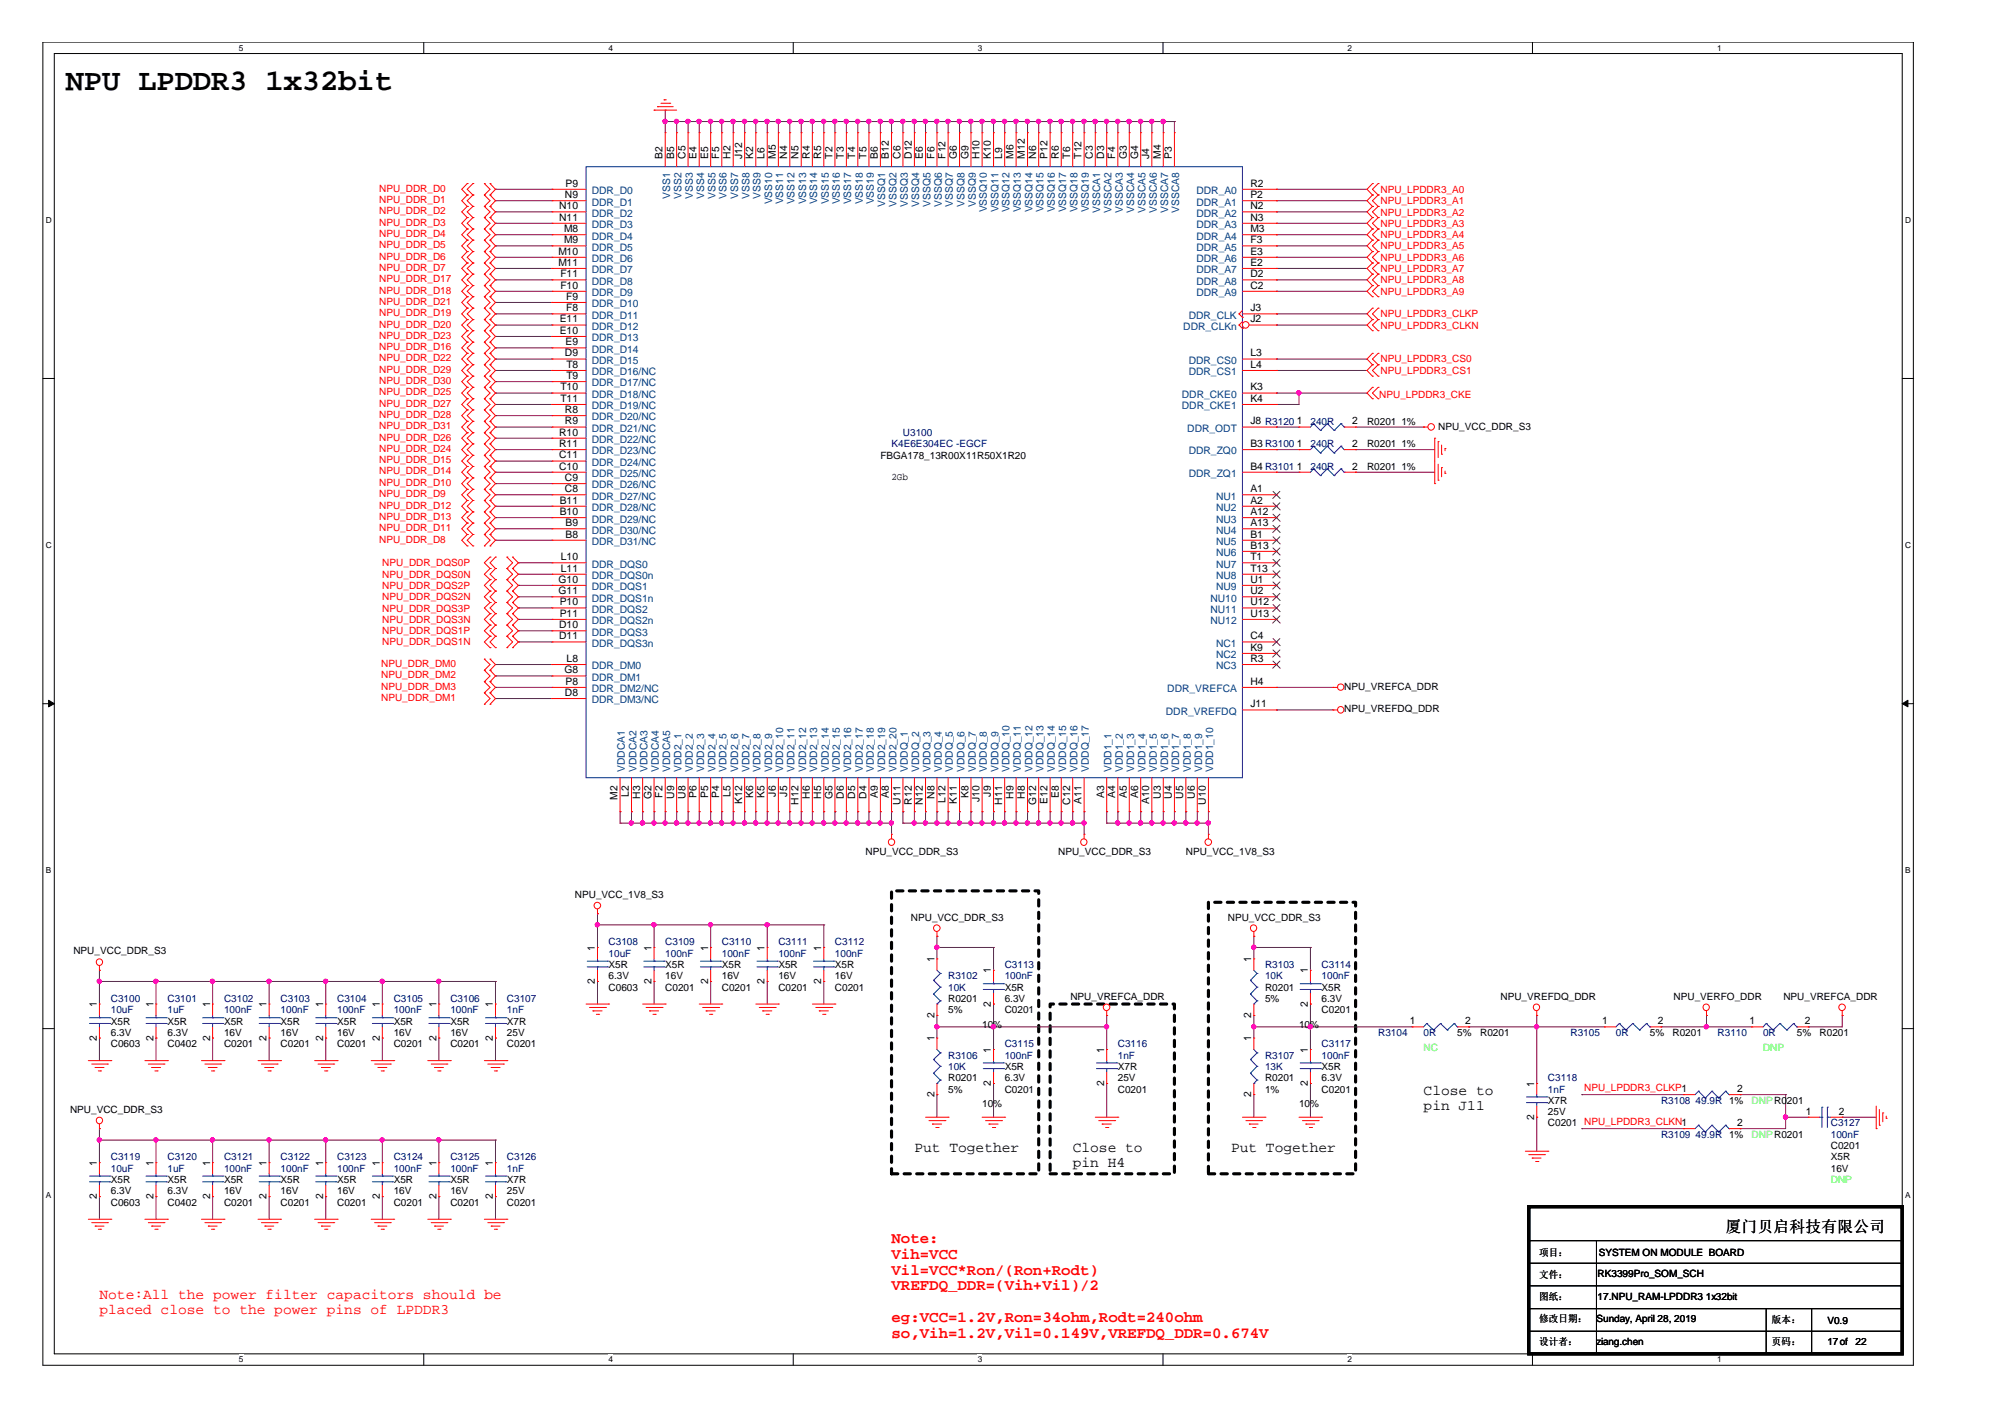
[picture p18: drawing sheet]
<svg xmlns="http://www.w3.org/2000/svg" width="297mm" height="210mm" viewBox="0 0 297 210" stroke-linecap="round" stroke-linejoin="round" font-family="sans-serif">
<defs><g id="words">
<text font-size="4.5" x="9.7" y="13.4">NPU LPDDR3 1x32bit</text>
<g font-size="2.3" fill="#f00">
<text x="132.1" y="184.2">Note:</text>
<text x="132.1" y="186.5">Vih=VCC</text>
<text x="132.1" y="188.8">Vil=VCC*Ron/(Ron+Rodt)</text>
<text x="132.1" y="191.1">VREFDQ_DDR=(Vih+Vil)/2</text>
<text x="132.1" y="195.8">eg:VCC=1.2V,Ron=34ohm,Rodt=240ohm</text>
<text x="132.1" y="198.1">so,Vih=1.2V,Vil=0.149V,VREFDQ_DDR=0.674V</text>
</g>
<text font-size="2.3" x="255.7" y="182.4">厦门贝启科技有限公司</text>
<g font-size="2.2">
<text x="210.9" y="162.3">Close to</text>
<text x="210.9" y="164.4">pin J11</text>
<text x="135.5" y="170.7">Put Together</text>
<text x="158.9" y="170.7">Close to</text>
<text x="158.9" y="172.8">pin H4</text>
<text x="182.4" y="170.7">Put Together</text>
</g>
<g font-size="2.2" fill="#f00">
<text x="14.7" y="192.4">Note:All the power filter capacitors should be</text>
<text x="14.7" y="194.6">placed close to the power pins of LPDDR3</text>
</g>
<g font-size="1.5">
<text x="98.2" y="23.5" transform="rotate(-90 98.2 23.5)">B2</text>
<text x="99.9" y="23.5" transform="rotate(-90 99.9 23.5)">B5</text>
<text x="101.6" y="23.5" transform="rotate(-90 101.6 23.5)">C5</text>
<text x="103.2" y="23.5" transform="rotate(-90 103.2 23.5)">E4</text>
<text x="104.9" y="23.5" transform="rotate(-90 104.9 23.5)">E5</text>
<text x="106.6" y="23.5" transform="rotate(-90 106.6 23.5)">F5</text>
<text x="108.2" y="23.5" transform="rotate(-90 108.2 23.5)">H2</text>
<text x="109.9" y="23.5" transform="rotate(-90 109.9 23.5)">J12</text>
<text x="111.6" y="23.5" transform="rotate(-90 111.6 23.5)">K2</text>
<text x="113.3" y="23.5" transform="rotate(-90 113.3 23.5)">L6</text>
<text x="114.9" y="23.5" transform="rotate(-90 114.9 23.5)">M5</text>
<text x="116.6" y="23.5" transform="rotate(-90 116.6 23.5)">N4</text>
<text x="118.3" y="23.5" transform="rotate(-90 118.3 23.5)">N5</text>
<text x="120" y="23.5" transform="rotate(-90 120 23.5)">R4</text>
<text x="121.7" y="23.5" transform="rotate(-90 121.7 23.5)">R5</text>
<text x="123.3" y="23.5" transform="rotate(-90 123.3 23.5)">T2</text>
<text x="125" y="23.5" transform="rotate(-90 125 23.5)">T3</text>
<text x="126.7" y="23.5" transform="rotate(-90 126.7 23.5)">T4</text>
<text x="128.4" y="23.5" transform="rotate(-90 128.4 23.5)">T5</text>
<text x="130" y="23.5" transform="rotate(-90 130 23.5)">B6</text>
<text x="131.7" y="23.5" transform="rotate(-90 131.7 23.5)">B12</text>
<text x="133.4" y="23.5" transform="rotate(-90 133.4 23.5)">C6</text>
<text x="135.1" y="23.5" transform="rotate(-90 135.1 23.5)">D12</text>
<text x="136.7" y="23.5" transform="rotate(-90 136.7 23.5)">E6</text>
<text x="138.4" y="23.5" transform="rotate(-90 138.4 23.5)">F6</text>
<text x="140.1" y="23.5" transform="rotate(-90 140.1 23.5)">F12</text>
<text x="141.8" y="23.5" transform="rotate(-90 141.8 23.5)">G6</text>
<text x="143.5" y="23.5" transform="rotate(-90 143.5 23.5)">G9</text>
<text x="145.1" y="23.5" transform="rotate(-90 145.1 23.5)">H10</text>
<text x="146.8" y="23.5" transform="rotate(-90 146.8 23.5)">K10</text>
<text x="148.5" y="23.5" transform="rotate(-90 148.5 23.5)">L9</text>
<text x="150.2" y="23.5" transform="rotate(-90 150.2 23.5)">M6</text>
<text x="151.8" y="23.5" transform="rotate(-90 151.8 23.5)">M12</text>
<text x="153.5" y="23.5" transform="rotate(-90 153.5 23.5)">N6</text>
<text x="155.2" y="23.5" transform="rotate(-90 155.2 23.5)">P12</text>
<text x="156.8" y="23.5" transform="rotate(-90 156.8 23.5)">R6</text>
<text x="158.5" y="23.5" transform="rotate(-90 158.5 23.5)">T6</text>
<text x="160.2" y="23.5" transform="rotate(-90 160.2 23.5)">T12</text>
<text x="161.9" y="23.5" transform="rotate(-90 161.9 23.5)">C3</text>
<text x="163.6" y="23.5" transform="rotate(-90 163.6 23.5)">D3</text>
<text x="165.2" y="23.5" transform="rotate(-90 165.2 23.5)">F4</text>
<text x="166.9" y="23.5" transform="rotate(-90 166.9 23.5)">G3</text>
<text x="168.6" y="23.5" transform="rotate(-90 168.6 23.5)">G4</text>
<text x="170.3" y="23.5" transform="rotate(-90 170.3 23.5)">J4</text>
<text x="172" y="23.5" transform="rotate(-90 172 23.5)">M4</text>
<text x="173.6" y="23.5" transform="rotate(-90 173.6 23.5)">P3</text>
<text x="83.7" y="29.4">N9</text>
<text x="83.8" y="27.7">P9</text>
<text x="185.3" y="27.7">R2</text>
<text x="185.3" y="29.4">P2</text>
<text x="82.8" y="31">N10</text>
<text x="82.8" y="32.7">N11</text>
<text x="83.6" y="34.4">M8</text>
<text x="185.3" y="31">N2</text>
<text x="185.3" y="32.7">N3</text>
<text x="185.3" y="34.4">M3</text>
<text x="82.7" y="37.7">M10</text>
<text x="82.7" y="39.4">M11</text>
<text x="83" y="41.1">F11</text>
<text x="83.6" y="36">M9</text>
<text x="185.3" y="36">F3</text>
<text x="185.3" y="37.7">E3</text>
<text x="185.3" y="39.4">E2</text>
<text x="185.3" y="41.1">D2</text>
<text x="82.9" y="47.8">E11</text>
<text x="83" y="42.8">F10</text>
<text x="83.9" y="44.4">F9</text>
<text x="83.9" y="46.1">F8</text>
<text x="185.3" y="42.8">C2</text>
<text x="185.3" y="46.1">J3</text>
<text x="185.3" y="47.8">J2</text>
<text x="82.9" y="49.5">E10</text>
<text x="83.7" y="52.8">D9</text>
<text x="83.8" y="51.2">E9</text>
<text x="185.3" y="52.8">L3</text>
<text x="83.1" y="57.8">T10</text>
<text x="83.1" y="59.5">T11</text>
<text x="83.9" y="54.5">T8</text>
<text x="83.9" y="56.1">T9</text>
<text x="185.3" y="54.5">L4</text>
<text x="185.3" y="57.8">K3</text>
<text x="185.3" y="59.5">K4</text>
<text x="82.8" y="64.5">R10</text>
<text x="83.7" y="61.2">R8</text>
<text x="83.7" y="62.9">R9</text>
<text x="185.3" y="62.9">J8 R3120</text>
<text x="192.1" y="62.9">1</text>
<text x="200.3" y="62.9">2</text>
<text x="202.5" y="62.9">R0201</text>
<text x="207.6" y="62.9">1%</text>
<text x="213.1" y="63.8">NPU_VCC_DDR_S3</text>
<text x="82.8" y="66.2">R11</text>
<text x="82.8" y="67.9">C11</text>
<text x="82.8" y="69.6">C10</text>
<text x="83.7" y="71.3">C9</text>
<text x="130.4" y="68">FBGA178_13R00X11R50X1R20</text>
<text x="132.1" y="71.2">2Gb</text>
<text x="185.3" y="66.2">B3 R3100</text>
<text x="185.3" y="69.6">B4 R3101</text>
<text x="192.1" y="69.6">1</text>
<text x="192.1" y="66.2">1</text>
<text x="200.3" y="69.6">2</text>
<text x="200.3" y="66.2">2</text>
<text x="202.5" y="69.7">R0201</text>
<text x="202.5" y="66.3">R0201</text>
<text x="207.6" y="69.7">1%</text>
<text x="207.6" y="66.3">1%</text>
<text x="82.9" y="74.6">B11</text>
<text x="82.9" y="76.3">B10</text>
<text x="83.7" y="72.9">C8</text>
<text x="83.8" y="77.9">B9</text>
<text x="185.3" y="72.9">A1</text>
<text x="185.3" y="74.6">A2</text>
<text x="185.3" y="76.3">A12</text>
<text x="185.3" y="77.9">A13</text>
<text x="83.1" y="83">L10</text>
<text x="83.8" y="79.6">B8</text>
<text x="185.3" y="79.6">B1</text>
<text x="185.3" y="81.3">B13</text>
<text x="185.3" y="83">T1</text>
<text x="82.8" y="86.3">G10</text>
<text x="82.8" y="88">G11</text>
<text x="82.9" y="89.7">P10</text>
<text x="83.1" y="84.7">L11</text>
<text x="185.3" y="84.7">T13</text>
<text x="185.3" y="86.3">U1</text>
<text x="185.3" y="88">U2</text>
<text x="185.3" y="89.7">U12</text>
<text x="82.8" y="93.1">D10</text>
<text x="82.8" y="94.7">D11</text>
<text x="82.9" y="91.4">P11</text>
<text x="185.3" y="91.4">U13</text>
<text x="185.3" y="94.7">C4</text>
<text x="83.6" y="99.8">G8</text>
<text x="83.8" y="101.4">P8</text>
<text x="83.9" y="98.1">L8</text>
<text x="185.3" y="101.4">H4</text>
<text x="185.3" y="96.4">K9</text>
<text x="185.3" y="98.1">R3</text>
<text x="83.7" y="103.1">D8</text>
<text x="185.3" y="104.8">J11</text>
<text x="199.1" y="105.5">NPU_VREFDQ_DDR</text>
<text x="199.1" y="102.2">NPU_VREFCA_DDR</text>
<text x="91.5" y="118.5" transform="rotate(-90 91.5 118.5)">M2</text>
<text x="93.2" y="118.1" transform="rotate(-90 93.2 118.1)">L2</text>
<text x="94.8" y="118.3" transform="rotate(-90 94.8 118.3)">H3</text>
<text x="96.5" y="118.4" transform="rotate(-90 96.5 118.4)">G2</text>
<text x="98.2" y="118.2" transform="rotate(-90 98.2 118.2)">F2</text>
<text x="99.9" y="118.3" transform="rotate(-90 99.9 118.3)">U9</text>
<text x="101.6" y="118.3" transform="rotate(-90 101.6 118.3)">U8</text>
<text x="103.2" y="118.3" transform="rotate(-90 103.2 118.3)">P6</text>
<text x="104.9" y="118.3" transform="rotate(-90 104.9 118.3)">P5</text>
<text x="106.6" y="118.3" transform="rotate(-90 106.6 118.3)">P4</text>
<text x="108.2" y="118.1" transform="rotate(-90 108.2 118.1)">L5</text>
<text x="109.9" y="119.1" transform="rotate(-90 109.9 119.1)">K12</text>
<text x="111.6" y="118.3" transform="rotate(-90 111.6 118.3)">K6</text>
<text x="113.3" y="118.3" transform="rotate(-90 113.3 118.3)">K5</text>
<text x="114.9" y="118" transform="rotate(-90 114.9 118)">J6</text>
<text x="116.6" y="118" transform="rotate(-90 116.6 118)">J5</text>
<text x="118.3" y="119.2" transform="rotate(-90 118.3 119.2)">H12</text>
<text x="120" y="118.3" transform="rotate(-90 120 118.3)">H6</text>
<text x="121.7" y="118.3" transform="rotate(-90 121.7 118.3)">H5</text>
<text x="123.3" y="118.4" transform="rotate(-90 123.3 118.4)">G5</text>
<text x="125" y="118.3" transform="rotate(-90 125 118.3)">D6</text>
<text x="126.7" y="118.3" transform="rotate(-90 126.7 118.3)">D5</text>
<text x="128.4" y="118.3" transform="rotate(-90 128.4 118.3)">D4</text>
<text x="130" y="118.3" transform="rotate(-90 130 118.3)">A9</text>
<text x="131.7" y="118.3" transform="rotate(-90 131.7 118.3)">A8</text>
<text x="133.4" y="119.2" transform="rotate(-90 133.4 119.2)">U11</text>
<text x="135.1" y="119.2" transform="rotate(-90 135.1 119.2)">R12</text>
<text x="136.7" y="119.2" transform="rotate(-90 136.7 119.2)">N12</text>
<text x="138.4" y="118.3" transform="rotate(-90 138.4 118.3)">N8</text>
<text x="140.1" y="118.9" transform="rotate(-90 140.1 118.9)">L12</text>
<text x="141.8" y="119.1" transform="rotate(-90 141.8 119.1)">K11</text>
<text x="143.5" y="118.3" transform="rotate(-90 143.5 118.3)">K8</text>
<text x="145.1" y="118.8" transform="rotate(-90 145.1 118.8)">J10</text>
<text x="146.8" y="118" transform="rotate(-90 146.8 118)">J9</text>
<text x="148.5" y="119.2" transform="rotate(-90 148.5 119.2)">H11</text>
<text x="150.2" y="118.3" transform="rotate(-90 150.2 118.3)">H9</text>
<text x="151.8" y="118.3" transform="rotate(-90 151.8 118.3)">H8</text>
<text x="153.5" y="119.3" transform="rotate(-90 153.5 119.3)">G12</text>
<text x="155.2" y="119.1" transform="rotate(-90 155.2 119.1)">E12</text>
<text x="156.8" y="118.3" transform="rotate(-90 156.8 118.3)">E8</text>
<text x="158.5" y="119.2" transform="rotate(-90 158.5 119.2)">C12</text>
<text x="160.2" y="119.1" transform="rotate(-90 160.2 119.1)">A11</text>
<text x="163.6" y="118.3" transform="rotate(-90 163.6 118.3)">A3</text>
<text x="165.2" y="118.3" transform="rotate(-90 165.2 118.3)">A4</text>
<text x="166.9" y="118.3" transform="rotate(-90 166.9 118.3)">A5</text>
<text x="168.6" y="118.3" transform="rotate(-90 168.6 118.3)">A6</text>
<text x="170.3" y="119.1" transform="rotate(-90 170.3 119.1)">A10</text>
<text x="172" y="118.3" transform="rotate(-90 172 118.3)">U3</text>
<text x="173.6" y="118.3" transform="rotate(-90 173.6 118.3)">U4</text>
<text x="175.3" y="118.3" transform="rotate(-90 175.3 118.3)">U5</text>
<text x="177" y="118.3" transform="rotate(-90 177 118.3)">U6</text>
<text x="178.6" y="119.2" transform="rotate(-90 178.6 119.2)">U10</text>
<text x="128.2" y="126.6">NPU_VCC_DDR_S3</text>
<text x="156.8" y="126.6">NPU_VCC_DDR_S3</text>
<text x="175.7" y="126.6">NPU_VCC_1V8_S3</text>
<text x="85.2" y="133">NPU_VCC_1V8_S3</text>
<text x="135" y="136.4">NPU_VCC_DDR_S3</text>
<text x="181.9" y="136.4">NPU_VCC_DDR_S3</text>
<text x="10.9" y="141.4">NPU_VCC_DDR_S3</text>
<text x="88.1" y="140.9" transform="rotate(-90 88.1 140.9)">1</text>
<text x="90.2" y="143.4">X5R</text>
<text x="96.5" y="140.9" transform="rotate(-90 96.5 140.9)">1</text>
<text x="98.6" y="143.4">X5R</text>
<text x="104.9" y="140.9" transform="rotate(-90 104.9 140.9)">1</text>
<text x="106.9" y="143.4">X5R</text>
<text x="113.3" y="140.9" transform="rotate(-90 113.3 140.9)">1</text>
<text x="115.3" y="143.4">X5R</text>
<text x="121.7" y="140.9" transform="rotate(-90 121.7 140.9)">1</text>
<text x="123.7" y="143.4">X5R</text>
<text x="138.4" y="142.6" transform="rotate(-90 138.4 142.6)">1</text>
<text x="185.4" y="142.6" transform="rotate(-90 185.4 142.6)">1</text>
<text x="14.4" y="149.2" transform="rotate(-90 14.4 149.2)">1</text>
<text x="22.7" y="149.2" transform="rotate(-90 22.7 149.2)">1</text>
<text x="31.1" y="149.2" transform="rotate(-90 31.1 149.2)">1</text>
<text x="39.5" y="149.2" transform="rotate(-90 39.5 149.2)">1</text>
<text x="47.9" y="149.2" transform="rotate(-90 47.9 149.2)">1</text>
<text x="56.3" y="149.2" transform="rotate(-90 56.3 149.2)">1</text>
<text x="64.6" y="149.2" transform="rotate(-90 64.6 149.2)">1</text>
<text x="73" y="149.2" transform="rotate(-90 73 149.2)">1</text>
<text x="88.1" y="145.8" transform="rotate(-90 88.1 145.8)">2</text>
<text x="90.2" y="146.7">C0603</text>
<text x="90.2" y="145.1">6.3V</text>
<text x="96.5" y="145.8" transform="rotate(-90 96.5 145.8)">2</text>
<text x="98.6" y="146.7">C0201</text>
<text x="98.6" y="145.1">16V</text>
<text x="104.9" y="145.8" transform="rotate(-90 104.9 145.8)">2</text>
<text x="106.9" y="146.7">C0201</text>
<text x="106.9" y="145.1">16V</text>
<text x="113.3" y="145.8" transform="rotate(-90 113.3 145.8)">2</text>
<text x="115.3" y="146.7">C0201</text>
<text x="115.3" y="145.1">16V</text>
<text x="121.7" y="145.8" transform="rotate(-90 121.7 145.8)">2</text>
<text x="123.7" y="146.7">C0201</text>
<text x="123.7" y="145.1">16V</text>
<text x="140.5" y="148.4">R0201</text>
<text x="146.8" y="149.1" transform="rotate(-90 146.8 149.1)">2</text>
<text x="146.8" y="144.2" transform="rotate(-90 146.8 144.2)">1</text>
<text x="148.8" y="146.7">X5R</text>
<text x="148.8" y="148.4">6.3V</text>
<text x="158.6" y="148.1">NPU_VREFCA_DDR</text>
<text x="187.4" y="146.7">R0201</text>
<text x="187.4" y="148.4">5%</text>
<text x="193.8" y="149.1" transform="rotate(-90 193.8 149.1)">2</text>
<text x="193.8" y="144.2" transform="rotate(-90 193.8 144.2)">1</text>
<text x="195.8" y="146.7">X5R</text>
<text x="195.8" y="148.4">6.3V</text>
<text x="222.3" y="148.1">NPU_VREFDQ_DDR</text>
<text x="247.9" y="148.1">NPU_VERFO_DDR</text>
<text x="264.2" y="148.1">NPU_VREFCA_DDR</text>
<text x="14.4" y="154.1" transform="rotate(-90 14.4 154.1)">2</text>
<text x="16.4" y="155.1">C0603</text>
<text x="16.4" y="151.8">X5R</text>
<text x="16.4" y="153.5">6.3V</text>
<text x="22.7" y="154.1" transform="rotate(-90 22.7 154.1)">2</text>
<text x="24.8" y="155.1">C0402</text>
<text x="24.8" y="151.8">X5R</text>
<text x="24.8" y="153.5">6.3V</text>
<text x="31.1" y="154.1" transform="rotate(-90 31.1 154.1)">2</text>
<text x="33.2" y="155.1">C0201</text>
<text x="33.2" y="151.8">X5R</text>
<text x="33.2" y="153.5">16V</text>
<text x="39.5" y="154.1" transform="rotate(-90 39.5 154.1)">2</text>
<text x="41.6" y="155.1">C0201</text>
<text x="41.6" y="151.8">X5R</text>
<text x="41.6" y="153.5">16V</text>
<text x="47.9" y="154.1" transform="rotate(-90 47.9 154.1)">2</text>
<text x="50" y="155.1">C0201</text>
<text x="50" y="151.8">X5R</text>
<text x="50" y="153.5">16V</text>
<text x="56.3" y="154.1" transform="rotate(-90 56.3 154.1)">2</text>
<text x="58.3" y="155.1">C0201</text>
<text x="58.3" y="151.8">X5R</text>
<text x="58.3" y="153.5">16V</text>
<text x="64.6" y="154.1" transform="rotate(-90 64.6 154.1)">2</text>
<text x="66.7" y="155.1">C0201</text>
<text x="66.7" y="151.8">X5R</text>
<text x="66.7" y="153.5">16V</text>
<text x="73" y="154.1" transform="rotate(-90 73 154.1)">2</text>
<text x="75.1" y="155.1">C0201</text>
<text x="75.1" y="151.8">X7R</text>
<text x="75.1" y="153.5">25V</text>
<text x="138.4" y="154.3" transform="rotate(-90 138.4 154.3)">1</text>
<text x="138.4" y="150.8" transform="rotate(-90 138.4 150.8)">2</text>
<text x="140.5" y="150.1">5%</text>
<text x="145.5" y="152.3">10%</text>
<text x="146.8" y="155.9" transform="rotate(-90 146.8 155.9)">1</text>
<text x="148.8" y="150.1">C0201</text>
<text x="163.6" y="155.9" transform="rotate(-90 163.6 155.9)">1</text>
<text x="185.4" y="154.3" transform="rotate(-90 185.4 154.3)">1</text>
<text x="185.4" y="150.8" transform="rotate(-90 185.4 150.8)">2</text>
<text x="192.4" y="152.3">10%</text>
<text x="193.8" y="155.9" transform="rotate(-90 193.8 155.9)">1</text>
<text x="195.8" y="150.1">C0201</text>
<text x="208.9" y="151.7">1</text>
<text x="215.9" y="153.5">5%</text>
<text x="217.1" y="151.7">2</text>
<text x="219.3" y="153.5">R0201</text>
<text x="237.4" y="151.7">1</text>
<text x="244.4" y="153.5">5%</text>
<text x="245.6" y="151.7">2</text>
<text x="247.8" y="153.5">R0201</text>
<text x="259.2" y="151.7">1</text>
<text x="266.2" y="153.5">5%</text>
<text x="267.4" y="151.7">2</text>
<text x="269.6" y="153.5">R0201</text>
<text x="140.5" y="160.2">R0201</text>
<text x="140.5" y="161.9">5%</text>
<text x="146.8" y="160.8" transform="rotate(-90 146.8 160.8)">2</text>
<text x="148.8" y="161.9">C0201</text>
<text x="148.8" y="158.5">X5R</text>
<text x="148.8" y="160.2">6.3V</text>
<text x="163.6" y="160.8" transform="rotate(-90 163.6 160.8)">2</text>
<text x="165.6" y="161.9">C0201</text>
<text x="165.6" y="158.5">X7R</text>
<text x="165.6" y="160.2">25V</text>
<text x="187.4" y="160.2">R0201</text>
<text x="187.4" y="161.9">1%</text>
<text x="193.8" y="160.8" transform="rotate(-90 193.8 160.8)">2</text>
<text x="195.8" y="161.9">C0201</text>
<text x="195.8" y="158.5">X5R</text>
<text x="195.8" y="160.2">6.3V</text>
<text x="227.3" y="161" transform="rotate(-90 227.3 161)">1</text>
<text x="257.3" y="161.8">2</text>
<text x="10.4" y="164.9">NPU_VCC_DDR_S3</text>
<text x="138.4" y="162.5" transform="rotate(-90 138.4 162.5)">2</text>
<text x="145.5" y="164">10%</text>
<text x="185.4" y="162.5" transform="rotate(-90 185.4 162.5)">2</text>
<text x="192.4" y="164">10%</text>
<text x="227.3" y="165.9" transform="rotate(-90 227.3 165.9)">2</text>
<text x="229.3" y="166.8">C0201 NPU_LPDDR3_CLKN1</text>
<text x="229.3" y="163.5">X7R</text>
<text x="229.3" y="165.2">25V</text>
<text x="257.3" y="166.8">2</text>
<text x="267.5" y="165.1">1</text>
<text x="272.4" y="165.1">2</text>
<text x="14.4" y="172.7" transform="rotate(-90 14.4 172.7)">1</text>
<text x="22.7" y="172.7" transform="rotate(-90 22.7 172.7)">1</text>
<text x="31.1" y="172.7" transform="rotate(-90 31.1 172.7)">1</text>
<text x="39.5" y="172.7" transform="rotate(-90 39.5 172.7)">1</text>
<text x="47.9" y="172.7" transform="rotate(-90 47.9 172.7)">1</text>
<text x="56.3" y="172.7" transform="rotate(-90 56.3 172.7)">1</text>
<text x="64.6" y="172.7" transform="rotate(-90 64.6 172.7)">1</text>
<text x="73" y="172.7" transform="rotate(-90 73 172.7)">1</text>
<text x="271.2" y="170.2">C0201</text>
<text x="271.2" y="171.9">X5R</text>
<text x="271.2" y="173.6">16V</text>
<text x="14.4" y="177.6" transform="rotate(-90 14.4 177.6)">2</text>
<text x="16.4" y="178.6">C0603</text>
<text x="16.4" y="175.2">X5R</text>
<text x="16.4" y="176.9">6.3V</text>
<text x="22.7" y="177.6" transform="rotate(-90 22.7 177.6)">2</text>
<text x="24.8" y="178.6">C0402</text>
<text x="24.8" y="175.2">X5R</text>
<text x="24.8" y="176.9">6.3V</text>
<text x="31.1" y="177.6" transform="rotate(-90 31.1 177.6)">2</text>
<text x="33.2" y="178.6">C0201</text>
<text x="33.2" y="175.2">X5R</text>
<text x="33.2" y="176.9">16V</text>
<text x="39.5" y="177.6" transform="rotate(-90 39.5 177.6)">2</text>
<text x="41.6" y="178.6">C0201</text>
<text x="41.6" y="175.2">X5R</text>
<text x="41.6" y="176.9">16V</text>
<text x="47.9" y="177.6" transform="rotate(-90 47.9 177.6)">2</text>
<text x="50" y="178.6">C0201</text>
<text x="50" y="175.2">X5R</text>
<text x="50" y="176.9">16V</text>
<text x="56.3" y="177.6" transform="rotate(-90 56.3 177.6)">2</text>
<text x="58.3" y="178.6">C0201</text>
<text x="58.3" y="175.2">X5R</text>
<text x="58.3" y="176.9">16V</text>
<text x="64.6" y="177.6" transform="rotate(-90 64.6 177.6)">2</text>
<text x="66.7" y="178.6">C0201</text>
<text x="66.7" y="175.2">X5R</text>
<text x="66.7" y="176.9">16V</text>
<text x="73" y="177.6" transform="rotate(-90 73 177.6)">2</text>
<text x="75.1" y="178.6">C0201</text>
<text x="75.1" y="175.2">X7R</text>
<text x="75.1" y="176.9">25V</text>
<text x="228" y="186">项目：</text>
<text x="236.9" y="186">SYSTEM ON MODULE BOARD</text>
<text x="228" y="189.3">文件：</text>
<text x="236.7" y="189.2">RK3399Pro_SOM_SCH</text>
<text x="228" y="195.8">修改日期：</text>
<text x="228" y="192.5">图纸：</text>
<text x="236.5" y="195.8">Sunday, April 28, 2019</text>
<text x="236.7" y="192.5">17.NPU_RAM-LPDDR3 1x32bit</text>
<text x="262.5" y="196">版本：</text>
<text x="270.7" y="196.2">V0.9</text>
<text x="228" y="199.2">设计者：</text>
<text x="236.5" y="199.2">ziang.chen</text>
<text x="262.5" y="199.2">页码：</text>
<text x="270.7" y="199.2">17of</text>
<text x="274.9" y="199.2">22</text>
</g>
<g font-size="1.5" fill="#f00">
<text x="56.2" y="28.4">NPU_DDR_D0</text>
<text x="204.5" y="28.5">NPU_LPDDR3_A0</text>
<text x="56.2" y="30.1">NPU_DDR_D1</text>
<text x="56.2" y="31.8">NPU_DDR_D2</text>
<text x="56.2" y="33.4">NPU_DDR_D3</text>
<text x="56.2" y="35.1">NPU_DDR_D4</text>
<text x="204.5" y="30.2">NPU_LPDDR3_A1</text>
<text x="204.5" y="31.9">NPU_LPDDR3_A2</text>
<text x="204.5" y="33.6">NPU_LPDDR3_A3</text>
<text x="204.5" y="35.3">NPU_LPDDR3_A4</text>
<text x="56.2" y="36.8">NPU_DDR_D5</text>
<text x="56.2" y="38.5">NPU_DDR_D6</text>
<text x="56.2" y="40.1">NPU_DDR_D7</text>
<text x="56.2" y="41.8">NPU_DDR_D17</text>
<text x="204.5" y="36.9">NPU_LPDDR3_A5</text>
<text x="204.5" y="38.6">NPU_LPDDR3_A6</text>
<text x="204.5" y="40.3">NPU_LPDDR3_A7</text>
<text x="204.5" y="42">NPU_LPDDR3_A8</text>
<text x="56.2" y="43.5">NPU_DDR_D18</text>
<text x="56.2" y="46.8">NPU_DDR_D19</text>
<text x="56.2" y="45.1">NPU_DDR_D21</text>
<text x="204.5" y="47">NPU_LPDDR3_CLKP</text>
<text x="204.5" y="43.7">NPU_LPDDR3_A9</text>
<text x="56.2" y="51.9">NPU_DDR_D16</text>
<text x="56.2" y="48.5">NPU_DDR_D20</text>
<text x="56.2" y="53.5">NPU_DDR_D22</text>
<text x="56.2" y="50.2">NPU_DDR_D23</text>
<text x="204.5" y="48.7">NPU_LPDDR3_CLKN</text>
<text x="204.5" y="53.7">NPU_LPDDR3_CS0</text>
<text x="56.2" y="58.6">NPU_DDR_D25</text>
<text x="56.2" y="55.2">NPU_DDR_D29</text>
<text x="56.2" y="56.9">NPU_DDR_D30</text>
<text x="204.3" y="58.9">NPU_LPDDR3_CKE</text>
<text x="204.5" y="55.4">NPU_LPDDR3_CS1</text>
<text x="56.2" y="65.3">NPU_DDR_D26</text>
<text x="56.2" y="60.3">NPU_DDR_D27</text>
<text x="56.2" y="61.9">NPU_DDR_D28</text>
<text x="56.2" y="63.6">NPU_DDR_D31</text>
<text x="56.2" y="72">NPU_DDR_D10</text>
<text x="56.2" y="70.3">NPU_DDR_D14</text>
<text x="56.2" y="68.6">NPU_DDR_D15</text>
<text x="56.2" y="66.9">NPU_DDR_D24</text>
<text x="56.2" y="73.7">NPU_DDR_D9</text>
<text x="56.2" y="75.3">NPU_DDR_D12</text>
<text x="56.2" y="77">NPU_DDR_D13</text>
<text x="56.2" y="80.4">NPU_DDR_D8</text>
<text x="56.2" y="78.7">NPU_DDR_D11</text>
<text x="56.6" y="83.9">NPU_DDR_DQS0P</text>
<text x="56.6" y="85.6">NPU_DDR_DQS0N</text>
<text x="56.6" y="87.2">NPU_DDR_DQS2P</text>
<text x="56.6" y="88.9">NPU_DDR_DQS2N</text>
<text x="56.6" y="90.6">NPU_DDR_DQS3P</text>
<text x="56.6" y="92.3">NPU_DDR_DQS3N</text>
<text x="56.6" y="94">NPU_DDR_DQS1P</text>
<text x="56.6" y="95.6">NPU_DDR_DQS1N</text>
<text x="56.5" y="98.8">NPU_DDR_DM0</text>
<text x="56.5" y="100.5">NPU_DDR_DM2</text>
<text x="56.5" y="102.2">NPU_DDR_DM3</text>
<text x="56.5" y="103.8">NPU_DDR_DM1</text>
<text x="234.7" y="161.6">NPU_LPDDR3_CLKP1</text>
</g>
<g font-size="1.5" fill="#004080">
<text x="87.7" y="28.8">DDR_D0</text>
<text x="99.3" y="29.4" transform="rotate(-90 99.3 29.4)">VSS1</text>
<text x="101" y="29.4" transform="rotate(-90 101 29.4)">VSS2</text>
<text x="102.7" y="29.4" transform="rotate(-90 102.7 29.4)">VSS3</text>
<text x="104.3" y="29.4" transform="rotate(-90 104.3 29.4)">VSS4</text>
<text x="106" y="29.4" transform="rotate(-90 106 29.4)">VSS5</text>
<text x="107.7" y="29.4" transform="rotate(-90 107.7 29.4)">VSS6</text>
<text x="109.3" y="29.4" transform="rotate(-90 109.3 29.4)">VSS7</text>
<text x="111" y="29.4" transform="rotate(-90 111 29.4)">VSS8</text>
<text x="112.7" y="29.4" transform="rotate(-90 112.7 29.4)">VSS9</text>
<text x="177.2" y="28.8">DDR_A0</text>
<text x="87.7" y="30.5">DDR_D1</text>
<text x="87.7" y="32.1">DDR_D2</text>
<text x="87.7" y="33.8">DDR_D3</text>
<text x="87.7" y="35.5">DDR_D4</text>
<text x="114.4" y="30.3" transform="rotate(-90 114.4 30.3)">VSS10</text>
<text x="116" y="30.3" transform="rotate(-90 116 30.3)">VSS11</text>
<text x="117.7" y="30.3" transform="rotate(-90 117.7 30.3)">VSS12</text>
<text x="119.4" y="30.3" transform="rotate(-90 119.4 30.3)">VSS13</text>
<text x="121.1" y="30.3" transform="rotate(-90 121.1 30.3)">VSS14</text>
<text x="122.8" y="30.3" transform="rotate(-90 122.8 30.3)">VSS15</text>
<text x="124.4" y="30.3" transform="rotate(-90 124.4 30.3)">VSS16</text>
<text x="126.1" y="30.3" transform="rotate(-90 126.1 30.3)">VSS17</text>
<text x="127.8" y="30.3" transform="rotate(-90 127.8 30.3)">VSS18</text>
<text x="129.5" y="30.3" transform="rotate(-90 129.5 30.3)">VSS19</text>
<text x="131.1" y="30.6" transform="rotate(-90 131.1 30.6)">VSSQ1</text>
<text x="132.8" y="30.6" transform="rotate(-90 132.8 30.6)">VSSQ2</text>
<text x="134.5" y="30.6" transform="rotate(-90 134.5 30.6)">VSSQ3</text>
<text x="136.2" y="30.6" transform="rotate(-90 136.2 30.6)">VSSQ4</text>
<text x="137.8" y="30.6" transform="rotate(-90 137.8 30.6)">VSSQ5</text>
<text x="139.5" y="30.6" transform="rotate(-90 139.5 30.6)">VSSQ6</text>
<text x="141.2" y="30.6" transform="rotate(-90 141.2 30.6)">VSSQ7</text>
<text x="142.9" y="30.6" transform="rotate(-90 142.9 30.6)">VSSQ8</text>
<text x="144.6" y="30.6" transform="rotate(-90 144.6 30.6)">VSSQ9</text>
<text x="146.2" y="31.5" transform="rotate(-90 146.2 31.5)">VSSQ10</text>
<text x="147.9" y="31.5" transform="rotate(-90 147.9 31.5)">VSSQ11</text>
<text x="149.6" y="31.5" transform="rotate(-90 149.6 31.5)">VSSQ12</text>
<text x="151.3" y="31.5" transform="rotate(-90 151.3 31.5)">VSSQ13</text>
<text x="153" y="31.5" transform="rotate(-90 153 31.5)">VSSQ14</text>
<text x="154.6" y="31.5" transform="rotate(-90 154.6 31.5)">VSSQ15</text>
<text x="156.3" y="31.5" transform="rotate(-90 156.3 31.5)">VSSQ16</text>
<text x="157.9" y="31.5" transform="rotate(-90 157.9 31.5)">VSSQ17</text>
<text x="159.6" y="31.5" transform="rotate(-90 159.6 31.5)">VSSQ18</text>
<text x="161.3" y="31.5" transform="rotate(-90 161.3 31.5)">VSSQ19</text>
<text x="163" y="31.6" transform="rotate(-90 163 31.6)">VSSCA1</text>
<text x="164.7" y="31.6" transform="rotate(-90 164.7 31.6)">VSSCA2</text>
<text x="166.3" y="31.6" transform="rotate(-90 166.3 31.6)">VSSCA3</text>
<text x="168" y="31.6" transform="rotate(-90 168 31.6)">VSSCA4</text>
<text x="169.7" y="31.6" transform="rotate(-90 169.7 31.6)">VSSCA5</text>
<text x="171.4" y="31.6" transform="rotate(-90 171.4 31.6)">VSSCA6</text>
<text x="173.1" y="31.6" transform="rotate(-90 173.1 31.6)">VSSCA7</text>
<text x="174.7" y="31.6" transform="rotate(-90 174.7 31.6)">VSSCA8</text>
<text x="177.2" y="30.5">DDR_A1</text>
<text x="177.2" y="32.1">DDR_A2</text>
<text x="177.2" y="33.8">DDR_A3</text>
<text x="177.2" y="35.5">DDR_A4</text>
<text x="87.7" y="37.1">DDR_D5</text>
<text x="87.7" y="38.8">DDR_D6</text>
<text x="87.7" y="40.5">DDR_D7</text>
<text x="177.2" y="37.1">DDR_A5</text>
<text x="177.2" y="38.8">DDR_A6</text>
<text x="177.2" y="40.5">DDR_A7</text>
<text x="87.7" y="42.2">DDR_D8</text>
<text x="87.7" y="43.9">DDR_D9</text>
<text x="87.7" y="45.5">DDR_D10</text>
<text x="87.7" y="47.2">DDR_D11</text>
<text x="176.1" y="47.2">DDR_CLK</text>
<text x="177.2" y="42.2">DDR_A8</text>
<text x="177.2" y="43.9">DDR_A9</text>
<text x="87.7" y="48.9">DDR_D12</text>
<text x="87.7" y="50.6">DDR_D13</text>
<text x="87.7" y="52.3">DDR_D14</text>
<text x="87.7" y="53.9">DDR_D15</text>
<text x="175.3" y="48.9">DDR_CLKn</text>
<text x="176.1" y="53.9">DDR_CS0</text>
<text x="87.7" y="55.6">DDR_D16/NC</text>
<text x="87.7" y="57.2">DDR_D17/NC</text>
<text x="87.7" y="58.9">DDR_D18/NC</text>
<text x="175.1" y="58.9">DDR_CKE0</text>
<text x="176.1" y="55.6">DDR_CS1</text>
<text x="87.7" y="60.6">DDR_D19/NC</text>
<text x="87.7" y="62.3">DDR_D20/NC</text>
<text x="87.7" y="64">DDR_D21/NC</text>
<text x="87.7" y="65.6">DDR_D22/NC</text>
<text x="175.1" y="60.6">DDR_CKE1</text>
<text x="175.9" y="64">DDR_ODT</text>
<text x="87.7" y="67.3">DDR_D23/NC</text>
<text x="87.7" y="69">DDR_D24/NC</text>
<text x="87.7" y="70.7">DDR_D25/NC</text>
<text x="176.1" y="67.3">DDR_ZQ0</text>
<text x="176.1" y="70.7">DDR_ZQ1</text>
<text x="87.7" y="72.4">DDR_D26/NC</text>
<text x="87.7" y="74">DDR_D27/NC</text>
<text x="87.7" y="75.7">DDR_D28/NC</text>
<text x="87.7" y="77.4">DDR_D29/NC</text>
<text x="180.2" y="74">NU1</text>
<text x="180.2" y="75.7">NU2</text>
<text x="180.2" y="77.4">NU3</text>
<text x="87.7" y="79.1">DDR_D30/NC</text>
<text x="87.7" y="80.7">DDR_D31/NC</text>
<text x="180.2" y="79.1">NU4</text>
<text x="180.2" y="80.7">NU5</text>
<text x="180.2" y="82.4">NU6</text>
<text x="87.7" y="84.1">DDR_DQS0</text>
<text x="87.7" y="85.8">DDR_DQS0n</text>
<text x="87.7" y="87.4">DDR_DQS1</text>
<text x="87.7" y="89.1">DDR_DQS1n</text>
<text x="179.3" y="89.1">NU10</text>
<text x="180.2" y="84.1">NU7</text>
<text x="180.2" y="85.8">NU8</text>
<text x="180.2" y="87.4">NU9</text>
<text x="87.7" y="90.8">DDR_DQS2</text>
<text x="87.7" y="92.5">DDR_DQS2n</text>
<text x="87.7" y="94.2">DDR_DQS3</text>
<text x="87.7" y="95.8">DDR_DQS3n</text>
<text x="179.3" y="90.8">NU11</text>
<text x="179.3" y="92.5">NU12</text>
<text x="180.2" y="95.8">NC1</text>
<text x="87.7" y="99.2">DDR_DM0</text>
<text x="87.7" y="100.9">DDR_DM1</text>
<text x="180.2" y="97.5">NC2</text>
<text x="180.2" y="99.2">NC3</text>
<text x="87.7" y="102.5">DDR_DM2/NC</text>
<text x="87.7" y="104.2">DDR_DM3/NC</text>
<text x="172.7" y="105.9">DDR_VREFDQ</text>
<text x="172.9" y="102.5">DDR_VREFCA</text>
<text x="92.6" y="114.4" transform="rotate(-90 92.6 114.4)">VDDCA1</text>
<text x="94.3" y="114.4" transform="rotate(-90 94.3 114.4)">VDDCA2</text>
<text x="95.9" y="114.4" transform="rotate(-90 95.9 114.4)">VDDCA3</text>
<text x="97.6" y="114.4" transform="rotate(-90 97.6 114.4)">VDDCA4</text>
<text x="99.3" y="114.4" transform="rotate(-90 99.3 114.4)">VDDCA5</text>
<text x="101" y="114.4" transform="rotate(-90 101 114.4)">VDD2_1</text>
<text x="102.7" y="114.4" transform="rotate(-90 102.7 114.4)">VDD2_2</text>
<text x="104.3" y="114.4" transform="rotate(-90 104.3 114.4)">VDD2_3</text>
<text x="106" y="114.4" transform="rotate(-90 106 114.4)">VDD2_4</text>
<text x="107.7" y="114.4" transform="rotate(-90 107.7 114.4)">VDD2_5</text>
<text x="109.3" y="114.4" transform="rotate(-90 109.3 114.4)">VDD2_6</text>
<text x="111" y="114.4" transform="rotate(-90 111 114.4)">VDD2_7</text>
<text x="112.7" y="114.4" transform="rotate(-90 112.7 114.4)">VDD2_8</text>
<text x="114.4" y="114.4" transform="rotate(-90 114.4 114.4)">VDD2_9</text>
<text x="116" y="114.4" transform="rotate(-90 116 114.4)">VDD2_10</text>
<text x="117.7" y="114.4" transform="rotate(-90 117.7 114.4)">VDD2_11</text>
<text x="119.4" y="114.4" transform="rotate(-90 119.4 114.4)">VDD2_12</text>
<text x="121.1" y="114.4" transform="rotate(-90 121.1 114.4)">VDD2_13</text>
<text x="122.8" y="114.4" transform="rotate(-90 122.8 114.4)">VDD2_14</text>
<text x="124.4" y="114.4" transform="rotate(-90 124.4 114.4)">VDD2_15</text>
<text x="126.1" y="114.4" transform="rotate(-90 126.1 114.4)">VDD2_16</text>
<text x="127.8" y="114.4" transform="rotate(-90 127.8 114.4)">VDD2_17</text>
<text x="129.5" y="114.4" transform="rotate(-90 129.5 114.4)">VDD2_18</text>
<text x="131.1" y="114.4" transform="rotate(-90 131.1 114.4)">VDD2_19</text>
<text x="132.8" y="114.4" transform="rotate(-90 132.8 114.4)">VDD2_20</text>
<text x="134.5" y="114.4" transform="rotate(-90 134.5 114.4)">VDDQ_1</text>
<text x="136.2" y="114.4" transform="rotate(-90 136.2 114.4)">VDDQ_2</text>
<text x="137.8" y="114.4" transform="rotate(-90 137.8 114.4)">VDDQ_3</text>
<text x="139.5" y="114.4" transform="rotate(-90 139.5 114.4)">VDDQ_4</text>
<text x="141.2" y="114.4" transform="rotate(-90 141.2 114.4)">VDDQ_5</text>
<text x="142.9" y="114.4" transform="rotate(-90 142.9 114.4)">VDDQ_6</text>
<text x="144.6" y="114.4" transform="rotate(-90 144.6 114.4)">VDDQ_7</text>
<text x="146.2" y="114.4" transform="rotate(-90 146.2 114.4)">VDDQ_8</text>
<text x="147.9" y="114.4" transform="rotate(-90 147.9 114.4)">VDDQ_9</text>
<text x="149.6" y="114.4" transform="rotate(-90 149.6 114.4)">VDDQ_10</text>
<text x="151.3" y="114.4" transform="rotate(-90 151.3 114.4)">VDDQ_11</text>
<text x="153" y="114.4" transform="rotate(-90 153 114.4)">VDDQ_12</text>
<text x="154.6" y="114.4" transform="rotate(-90 154.6 114.4)">VDDQ_13</text>
<text x="156.3" y="114.4" transform="rotate(-90 156.3 114.4)">VDDQ_14</text>
<text x="157.9" y="114.4" transform="rotate(-90 157.9 114.4)">VDDQ_15</text>
<text x="159.6" y="114.4" transform="rotate(-90 159.6 114.4)">VDDQ_16</text>
<text x="161.3" y="114.4" transform="rotate(-90 161.3 114.4)">VDDQ_17</text>
<text x="164.7" y="114.4" transform="rotate(-90 164.7 114.4)">VDD1_1</text>
<text x="166.3" y="114.4" transform="rotate(-90 166.3 114.4)">VDD1_2</text>
<text x="168" y="114.4" transform="rotate(-90 168 114.4)">VDD1_3</text>
<text x="169.7" y="114.4" transform="rotate(-90 169.7 114.4)">VDD1_4</text>
<text x="171.4" y="114.4" transform="rotate(-90 171.4 114.4)">VDD1_5</text>
<text x="173.1" y="114.4" transform="rotate(-90 173.1 114.4)">VDD1_6</text>
<text x="174.7" y="114.4" transform="rotate(-90 174.7 114.4)">VDD1_7</text>
<text x="176.4" y="114.4" transform="rotate(-90 176.4 114.4)">VDD1_8</text>
<text x="178.1" y="114.4" transform="rotate(-90 178.1 114.4)">VDD1_9</text>
<text x="179.7" y="114.4" transform="rotate(-90 179.7 114.4)">VDD1_10</text>
</g>
<g font-size="1.5" fill="#000080">
<text x="133.8" y="64.6">U3100</text>
<text x="194.1" y="62.9">240R</text>
<text x="132.1" y="66.3">K4E6E304EC -EGCF</text>
<text x="194.1" y="69.7">240R</text>
<text x="194.1" y="66.3">240R</text>
<text x="90.2" y="140.1">C3108</text>
<text x="90.2" y="141.7">10uF</text>
<text x="98.6" y="140.1">C3109</text>
<text x="98.6" y="141.7">100nF</text>
<text x="106.9" y="140.1">C3110</text>
<text x="106.9" y="141.7">100nF</text>
<text x="115.3" y="140.1">C3111</text>
<text x="115.3" y="141.7">100nF</text>
<text x="123.7" y="140.1">C3112</text>
<text x="123.7" y="141.7">100nF</text>
<text x="148.8" y="143.4">C3113</text>
<text x="187.4" y="143.4">R3103</text>
<text x="195.8" y="143.4">C3114</text>
<text x="16.4" y="148.4">C3100</text>
<text x="24.8" y="148.4">C3101</text>
<text x="33.2" y="148.4">C3102</text>
<text x="41.6" y="148.4">C3103</text>
<text x="50" y="148.4">C3104</text>
<text x="58.3" y="148.4">C3105</text>
<text x="66.7" y="148.4">C3106</text>
<text x="75.1" y="148.4">C3107</text>
<text x="140.5" y="145.1">R3102</text>
<text x="140.5" y="146.7">10K</text>
<text x="148.8" y="145.1">100nF</text>
<text x="187.4" y="145.1">10K</text>
<text x="195.8" y="145.1">100nF</text>
<text x="16.4" y="150.1">10uF</text>
<text x="24.8" y="150.1">1uF</text>
<text x="33.2" y="150.1">100nF</text>
<text x="41.6" y="150.1">100nF</text>
<text x="50" y="150.1">100nF</text>
<text x="58.3" y="150.1">100nF</text>
<text x="66.7" y="150.1">100nF</text>
<text x="75.1" y="150.1">1nF</text>
<text x="148.8" y="155.1">C3115</text>
<text x="165.6" y="155.1">C3116</text>
<text x="195.8" y="155.1">C3117</text>
<text x="204.2" y="153.5">R3104</text>
<text x="210.9" y="153.5">0R</text>
<text x="232.7" y="153.5">R3105</text>
<text x="239.4" y="153.5">0R</text>
<text x="254.5" y="153.5">R3110</text>
<text x="261.2" y="153.5">0R</text>
<text x="140.5" y="156.8">R3106</text>
<text x="140.5" y="158.5">10K</text>
<text x="148.8" y="156.8">100nF</text>
<text x="165.6" y="156.8">1nF</text>
<text x="187.4" y="156.8">R3107</text>
<text x="187.4" y="158.5">13K</text>
<text x="195.8" y="156.8">100nF</text>
<text x="229.3" y="160.2">C3118</text>
<text x="229.3" y="161.9">1nF</text>
<text x="246.1" y="163.5">R3108</text>
<text x="251.2" y="163.5">49.9R 1%</text>
<text x="271.2" y="166.8">C3127</text>
<text x="16.4" y="171.9">C3119</text>
<text x="16.4" y="173.6">10uF</text>
<text x="24.8" y="171.9">C3120</text>
<text x="24.8" y="173.6">1uF</text>
<text x="33.2" y="171.9">C3121</text>
<text x="33.2" y="173.6">100nF</text>
<text x="41.6" y="171.9">C3122</text>
<text x="41.6" y="173.6">100nF</text>
<text x="50" y="171.9">C3123</text>
<text x="50" y="173.6">100nF</text>
<text x="58.3" y="171.9">C3124</text>
<text x="58.3" y="173.6">100nF</text>
<text x="66.7" y="171.9">C3125</text>
<text x="66.7" y="173.6">100nF</text>
<text x="75.1" y="171.9">C3126</text>
<text x="75.1" y="173.6">1nF</text>
<text x="246.1" y="168.5">R3109</text>
<text x="251.2" y="168.5">49.9R 1%</text>
<text x="271.2" y="168.5">100nF</text>
</g>
<g font-size="1.5" fill="#0f0">
<text x="210.9" y="155.6">NC</text>
<text x="261.2" y="155.6">DNP</text>
<text x="259.5" y="163.5">DNPR0201</text>
<text x="259.5" y="168.5">DNPR0201</text>
<text x="271.2" y="175.2">DNP</text>
</g>
<g font-size="1.2">
<text x="35.4" y="7.5">5</text>
<text x="90.1" y="7.5">4</text>
<text x="144.9" y="7.5">3</text>
<text x="199.6" y="7.5">2</text>
<text x="254.4" y="7.5">1</text>
<text x="6.8" y="33.1">D</text>
<text x="282.2" y="33.1">D</text>
<text x="6.8" y="81.2">C</text>
<text x="282.2" y="81.2">C</text>
<text x="6.8" y="129.4">B</text>
<text x="282.2" y="129.4">B</text>
<text x="6.8" y="177.5">A</text>
<text x="282.2" y="177.5">A</text>
<text x="35.4" y="201.8">5</text>
<text x="90.1" y="201.8">4</text>
<text x="144.9" y="201.8">3</text>
<text x="199.6" y="201.8">2</text>
<text x="254.4" y="201.8">1</text>
</g>
</g></defs>
<path d="M6.3 6.2h277.2v196h-277.2zM8 7.9h273.8v192.6h-273.8z" fill="none" stroke="#000" stroke-width=".15"/>
<g fill="#fff">
<path d="M35.4 6.4h.6v1.4h-.6z"/>
<path d="M35.4 200.7h.6v1.4h-.6z"/>
</g>
<path d="M62.8 6.2v1.7M62.8 200.5v1.7" fill="none" stroke="#000" stroke-width=".15"/>
<g fill="#fff">
<path d="M90.1 6.4h.7v1.4h-.7z"/>
<path d="M90.1 200.7h.7v1.4h-.7z"/>
</g>
<path d="M117.5 6.2v1.7M117.5 200.5v1.7" fill="none" stroke="#000" stroke-width=".15"/>
<g fill="#fff">
<path d="M144.9 6.4h.6v1.4h-.6z"/>
<path d="M144.9 200.7h.6v1.4h-.6z"/>
</g>
<path d="M172.3 6.2v1.7M172.3 200.5v1.7" fill="none" stroke="#000" stroke-width=".15"/>
<g fill="#fff">
<path d="M199.6 6.4h.7v1.4h-.7z"/>
<path d="M199.6 200.7h.7v1.4h-.7z"/>
</g>
<path d="M227 6.2v1.7M227 200.5v1.7" fill="none" stroke="#000" stroke-width=".15"/>
<g fill="#fff">
<path d="M254.4 6.4h.6v1.4h-.6z"/>
<path d="M254.4 200.7h.6v1.4h-.6z"/>
<path d="M6.8 31.9h.8v1.4h-.8z"/>
<path d="M282.2 31.9h.9v1.4h-.9z"/>
<path d="M6.8 80.1h.8v1.4h-.8z"/>
<path d="M282.2 80.1h.9v1.4h-.9z"/>
</g>
<path d="M6.3 56.1h1.7M281.8 56.1h1.7" fill="none" stroke="#000" stroke-width=".15"/>
<g fill="#fff">
<path d="M6.8 128.2h.7v1.4h-.7z"/>
<path d="M282.2 128.2h.8v1.4h-.8z"/>
</g>
<path d="M6.3 104.2h1.7M281.8 104.2h1.7" fill="none" stroke="#000" stroke-width=".15"/>
<g fill="#000" stroke="#000" stroke-width=".15">
<path d="M7.2 103.7l.8 .5-.8 .5z" fill-rule="evenodd"/>
<path d="M281.8 104.2l.9-.5v1z" fill-rule="evenodd"/>
</g>
<g fill="#fff">
<path d="M6.8 176.4h.7v1.4h-.7z"/>
<path d="M282.2 176.4h.8v1.4h-.8z"/>
</g>
<g fill="none" stroke="#000" stroke-width=".15">
<path d="M6.3 152.4h1.7M281.8 152.4h1.7M226.5 190.5h55.3M226.5 193.9h55.3M226.5 197.2h55.3M226.5 187.1h55.3M226.5 183.8h55.3M236.5 183.8v16.7M261.7 193.9v6.6M268.4 193.9v6.6M281.8 190.5h.1M281.8 193.9h.1"/>
<path d="M281.8 197.2h.1M281.8 187.1h.1M281.8 183.8h.1M236.5 200.5h.1M261.7 200.5h.1M268.4 200.5h.1"/>
</g>
<path d="M132.1 132h21.8v41.9h-21.8zM179 133.7h21.8v40.2h-21.8zM155.6 148.7h18.4v25.2h-18.4z" fill="none" stroke="#000" stroke-width=".47" stroke-dasharray=".9 .9"/>
<g fill="none" stroke="#800040" stroke-width=".15">
<path d="M98.6 18h.1M98.6 16.3h.1M98.6 18h75.4M98.6 16.3v3.4M100.2 18h.1M100.2 18v1.7M101.9 18h.1M101.9 18v1.7M103.6 18h.1M103.6 18v1.7M105.3 18h.1M105.3 18v1.7"/>
<path d="M106.9 18h.1M106.9 18v1.7M108.6 18h.1M108.6 18v1.7M110.3 18h.1M110.3 18v1.7M112 18h.1M112 18v1.7M113.7 18h.1M113.7 18v1.7M115.3 18h.1M115.3 18v1.7"/>
<path d="M117 18h.1M117 18v1.7M118.7 18h.1M118.7 18v1.7M120.4 18h.1M120.4 18v1.7M122 18h.1M122 18v1.7M123.7 18h.1M123.7 18v1.7M125.4 18h.1M125.4 18v1.7"/>
<path d="M127.1 18h.1M127.1 18v1.7M128.7 18h.1M128.7 18v1.7M130.4 18h.1M130.4 18v1.7M132.1 18h.1M132.1 18v1.7M133.8 18h.1M133.8 18v1.7M135.5 18h.1M135.5 18v1.7"/>
<path d="M137.1 18h.1M137.1 18v1.7M138.8 18h.1M138.8 18v1.7M140.5 18h.1M140.5 18v1.7M142.2 18h.1M142.2 18v1.7M143.8 18h.1M143.8 18v1.7M145.5 18h.1M145.5 18v1.7"/>
<path d="M147.2 18h.1M147.2 18v1.7M148.8 18h.1M148.8 18v1.7M150.5 18h.1M150.5 18v1.7M152.2 18h.1M152.2 18v1.7M153.9 18h.1M153.9 18v1.7M155.6 18h.1M155.6 18v1.7"/>
<path d="M157.2 18h.1M157.2 18v1.7M158.9 18h.1M158.9 18v1.7M160.6 18h.1M160.6 18v1.7M162.3 18h.1M162.3 18v1.7M164 18h.1M164 18v1.7M165.6 18h.1M165.6 18v1.7"/>
<path d="M167.3 18h.1M167.3 18v1.7M169 18h.1M169 18v1.7M170.6 18h.1M170.6 18v1.7M172.3 18h.1M172.3 18v1.7M174 18h.1M174 18v1.7M73.4 28h.1M73.4 39.8h.1"/>
<path d="M73.4 29.7h.1M73.4 31.4h.1M73.4 33.1h.1M73.4 34.8h.1M73.4 36.4h.1M73.4 38.1h.1M73.4 39.8h8.4M73.4 33.1h8.4M73.4 34.8h8.4M73.4 29.7h8.4M73.4 31.4h8.4M73.4 28h8.4"/>
<path d="M73.4 36.4h8.4M73.4 38.1h8.4M189.1 39.8h.1M189.1 33.1h.1M189.1 34.8h.1M189.1 29.7h.1M189.1 31.4h.1M189.1 28h.1M189.1 36.4h.1M189.1 38.1h.1M189.1 39.8h13.4M189.1 33.1h13.4"/>
<path d="M189.1 34.8h13.4M189.1 29.7h13.4M189.1 31.4h13.4M189.1 28h13.4M189.1 36.4h13.4M189.1 38.1h13.4M73.4 41.5h.1M73.4 43.2h.1M73.4 44.8h.1M73.4 46.5h.1M73.4 48.1h.1M73.4 49.8h.1"/>
<path d="M73.4 51.5h.1M73.4 53.2h.1M73.4 54.9h.1M73.4 56.5h.1M73.4 58.2h.1M73.4 59.9h.1M73.4 46.5h8.4M73.4 48.1h8.4M73.4 53.2h8.4M73.4 54.9h8.4M73.4 58.2h8.4M73.4 43.2h8.4"/>
<path d="M73.4 41.5h8.4M73.4 59.9h8.4M73.4 44.8h8.4M73.4 49.8h8.4M73.4 51.5h8.4M73.4 56.5h8.4M189.1 46.5h.1M189.1 48.1h.1M189.1 53.2h.1M189.1 54.9h.1M189.1 58.2h.1M189.1 43.2h.1"/>
<path d="M189.1 41.5h.1M189.1 59.9h.1M189.1 46.5h13.4M189.1 48.1h13.4M189.1 53.2h13.4M189.1 54.9h13.4M189.1 58.2h13.4M189.1 43.2h13.4M189.1 41.5h13.4M192.4 58.2h.1M192.4 58.2v1.7h-3.3M73.4 61.6h.1"/>
<path d="M73.4 63.3h.1M73.4 64.9h.1M73.4 66.6h.1M73.4 68.3h.1M73.4 69.9h.1M73.4 71.6h.1M73.4 73.3h.1M73.4 75h.1M73.4 76.7h.1M73.4 78.3h.1M73.4 69.9h8.4M73.4 66.6h8.4"/>
<path d="M73.4 63.3h8.4M73.4 61.6h8.4M73.4 64.9h8.4M73.4 68.3h8.4M73.4 71.6h8.4M73.4 73.3h8.4M73.4 75h8.4M73.4 76.7h8.4M73.4 78.3h8.4M189.1 69.9h.1M189.1 66.6h.1M189.1 63.3h.1"/>
<path d="M189.1 69.9h3.3M189.1 66.6h3.3M189.1 63.3h3.3M200.8 66.6h.1M200.8 69.9h.1M200.8 69.9h11.8M200.8 66.6h11.8M200.8 63.3h10.1M210.9 63.3h.1M73.4 80h.1M73.4 98.4h.1M73.4 80h8.4"/>
<path d="M73.4 98.4h8.4M76.8 88.4h.1M76.8 86.7h.1M76.8 91.8h.1M76.8 90.1h.1M76.8 93.4h.1M76.8 95.1h.1M76.8 85.1h.1M76.8 83.4h.1M76.8 88.4h5M76.8 86.7h5M76.8 91.8h5"/>
<path d="M76.8 90.1h5M76.8 93.4h5M76.8 95.1h5M76.8 85.1h5M76.8 83.4h5M73.4 100.1h.1M73.4 101.8h.1M73.4 103.5h.1M73.4 101.8h8.4M73.4 100.1h8.4M73.4 103.5h8.4M189.1 105.2h.1"/>
<path d="M189.1 101.8h.1M189.1 105.2h8.4M189.1 101.8h8.4M88.5 137h.1M88.5 135.4h.1M88.5 137h33.5M88.5 135.4v4.9M91.9 120.2h.1M91.9 121.9h.1M91.9 121.9h40.2M91.9 120.2v1.7M93.6 120.2h.1"/>
<path d="M93.6 121.9h.1M93.6 120.2v1.7M95.2 120.2h.1M95.2 121.9h.1M95.2 120.2v1.7M96.9 137h.1M96.9 120.2h.1M96.9 121.9h.1M96.9 120.2v1.7M96.9 137v3.3M98.6 120.2h.1M98.6 121.9h.1"/>
<path d="M98.6 120.2v1.7M100.2 120.2h.1M100.2 121.9h.1M100.2 120.2v1.7M101.9 120.2h.1M101.9 121.9h.1M101.9 120.2v1.7M103.6 120.2h.1M103.6 121.9h.1M103.6 120.2v1.7M105.3 137h.1M105.3 120.2h.1"/>
<path d="M105.3 121.9h.1M105.3 120.2v1.7M105.3 137v3.3M106.9 120.2h.1M106.9 121.9h.1M106.9 120.2v1.7M108.6 120.2h.1M108.6 121.9h.1M108.6 120.2v1.7M110.3 120.2h.1M110.3 121.9h.1M110.3 120.2v1.7"/>
<path d="M112 120.2h.1M112 121.9h.1M112 120.2v1.7M113.7 137h.1M113.7 120.2h.1M113.7 121.9h.1M113.7 120.2v1.7M113.7 137v3.3M115.3 120.2h.1M115.3 121.9h.1M115.3 120.2v1.7M117 120.2h.1"/>
<path d="M117 121.9h.1M117 120.2v1.7M118.7 120.2h.1M118.7 121.9h.1M118.7 120.2v1.7M120.4 120.2h.1M120.4 121.9h.1M120.4 120.2v1.7M122 137h.1M122 120.2h.1M122 121.9h.1M122 120.2v1.7"/>
<path d="M122 137v3.3M123.7 120.2h.1M123.7 121.9h.1M123.7 120.2v1.7M125.4 120.2h.1M125.4 121.9h.1M125.4 120.2v1.7M127.1 120.2h.1M127.1 121.9h.1M127.1 120.2v1.7M128.7 120.2h.1M128.7 121.9h.1"/>
<path d="M128.7 120.2v1.7M130.4 120.2h.1M130.4 121.9h.1M130.4 120.2v1.7M132.1 120.2h.1M132.1 121.9h.1M132.1 120.2v3.4M133.8 120.2h.1M133.8 121.9h.1M133.8 120.2v1.7M133.8 121.9h26.8M135.5 120.2h.1"/>
<path d="M135.5 121.9h.1M135.5 120.2v1.7M137.1 120.2h.1M137.1 121.9h.1M137.1 120.2v1.7M138.8 138.7h.1M138.8 120.2h.1M138.8 121.9h.1M138.8 120.2v1.7M138.8 138.7v3.3M140.5 120.2h.1M140.5 121.9h.1"/>
<path d="M140.5 120.2v1.7M142.2 120.2h.1M142.2 121.9h.1M142.2 120.2v1.7M143.8 120.2h.1M143.8 121.9h.1M143.8 120.2v1.7M145.5 120.2h.1M145.5 121.9h.1M145.5 120.2v1.7M147.2 120.2h.1M147.2 121.9h.1"/>
<path d="M147.2 120.2v1.7M148.8 120.2h.1M148.8 121.9h.1M148.8 120.2v1.7M150.5 120.2h.1M150.5 121.9h.1M150.5 120.2v1.7M152.2 120.2h.1M152.2 121.9h.1M152.2 120.2v1.7M153.9 120.2h.1M153.9 121.9h.1"/>
<path d="M153.9 120.2v1.7M155.6 120.2h.1M155.6 121.9h.1M155.6 120.2v1.7M157.2 120.2h.1M157.2 121.9h.1M157.2 120.2v1.7M158.9 120.2h.1M158.9 121.9h.1M158.9 120.2v1.7M160.6 121.9h.1M160.6 120.2h.1"/>
<path d="M160.6 120.2v3.4M164 120.2h.1M164 121.9h.1M164 120.2v1.7M164 121.9h15M165.6 120.2h.1M165.6 121.9h.1M165.6 120.2v1.7M167.3 120.2h.1M167.3 121.9h.1M167.3 120.2v1.7M169 120.2h.1"/>
<path d="M169 121.9h.1M169 120.2v1.7M170.6 120.2h.1M170.6 121.9h.1M170.6 120.2v1.7M172.3 120.2h.1M172.3 121.9h.1M172.3 120.2v1.7M174 120.2h.1M174 121.9h.1M174 120.2v1.7M175.7 120.2h.1"/>
<path d="M175.7 121.9h.1M175.7 120.2v1.7M177.4 120.2h.1M177.4 121.9h.1M177.4 120.2v1.7M179 120.2h.1M179 121.9h.1M179 120.2v3.4M185.8 138.7h.1M185.8 138.7v3.3M14.7 145.4h.1M14.7 153.8h.1"/>
<path d="M14.7 143.7h.1M14.7 143.7v5M14.7 153.8v3.3M14.7 145.4h58.7M23.1 153.8h.1M23.1 145.4h.1M23.1 145.4v3.3M23.1 153.8v3.3M31.5 145.4h.1M31.5 153.8h.1M31.5 145.4v3.3M31.5 153.8v3.3"/>
<path d="M39.9 145.4h.1M39.9 153.8h.1M39.9 145.4v3.3M39.9 153.8v3.3M48.3 153.8h.1M48.3 145.4h.1M48.3 145.4v3.3M48.3 153.8v3.3M56.6 153.8h.1M56.6 145.4h.1M56.6 145.4v3.3M56.6 153.8v3.3"/>
<path d="M65 153.8h.1M65 145.4h.1M65 145.4v3.3M65 153.8v3.3M73.4 153.8h.1M73.4 145.4h.1M73.4 145.4v3.3M73.4 153.8v3.3M88.5 145.4h.1M88.5 145.4v3.3M96.9 145.4h.1M96.9 145.4v3.3"/>
<path d="M105.3 145.4h.1M105.3 145.4v3.3M113.7 145.4h.1M113.7 145.4v3.3M122 145.4h.1M122 145.4v3.3M138.8 140.3h.1M138.8 152.1h.1M138.8 150.4h.1M138.8 150.4v3.4M138.8 140.3h8.4M138.8 152.1h25.2"/>
<path d="M147.2 148.7h.1M147.2 140.3h.1M147.2 152.1h.1M147.2 140.3v3.4M147.2 148.7v6.8M164 152.1h.1M164 150.4h.1M164 150.4v5.1M185.8 150.4h.1M185.8 152.1h.1M185.8 140.3h.1M185.8 140.3h8.3"/>
<path d="M185.8 152.1h23.4M185.8 150.4v3.4M194.1 140.3h.1M194.1 148.7h.1M194.1 152.1h.1M194.1 140.3v3.4M194.1 148.7v6.8M217.6 152.1h.1M217.6 152.1h20.1M227.7 150.4h.1M227.7 152.1h.1M227.7 150.4v10.1"/>
<path d="M246.1 152.1h.1M246.1 152.1h13.4M252.8 150.4h.1M252.8 152.1h.1M252.8 150.4v1.7M267.9 152.1h.1M272.9 150.4h.1M272.9 150.4v1.7h-5M14.7 168.9h.1M14.7 177.3h.1M14.7 167.2h.1M14.7 167.2v5"/>
<path d="M14.7 177.3v3.3M14.7 168.9h58.7M23.1 177.3h.1M23.1 168.9h.1M23.1 168.9v3.3M23.1 177.3v3.3M31.5 168.9h.1M31.5 177.3h.1M31.5 168.9v3.3M31.5 177.3v3.3M39.9 168.9h.1M39.9 177.3h.1"/>
<path d="M39.9 168.9v3.3M39.9 177.3v3.3M48.3 177.3h.1M48.3 168.9h.1M48.3 168.9v3.3M48.3 177.3v3.3M56.6 177.3h.1M56.6 168.9h.1M56.6 168.9v3.3M56.6 177.3v3.3M65 177.3h.1M65 168.9h.1"/>
<path d="M65 168.9v3.3M65 177.3v3.3M73.4 177.3h.1M73.4 168.9h.1M73.4 168.9v3.3M73.4 177.3v3.3M138.8 162.2h.1M138.8 162.2v3.3M147.2 160.5h.1M147.2 160.5v5M164 160.5h.1M164 160.5v5"/>
<path d="M185.8 162.2h.1M185.8 162.2v3.3M194.1 160.5h.1M194.1 160.5v5M227.7 165.5h.1M227.7 165.5v5M234.4 162.2h.1M234.4 167.2h.1M234.4 162.2h15M234.4 167.2h15M257.8 162.2h.1M257.8 167.2h.1"/>
<path d="M257.8 162.2h6.7M264.5 162.2h.1M264.5 165.5h.1M264.5 162.2v5h-6.7M264.5 165.5h3.4M272.9 165.5h.1M272.9 165.5h5.1"/>
</g>
<g fill="#f0f" stroke="#f0f" stroke-width=".15">
<circle cx="113.6" cy="137" r=".32"/>
<circle cx="105.3" cy="137" r=".32"/>
<circle cx="96.9" cy="137" r=".32"/>
<circle cx="88.5" cy="137" r=".32"/>
<circle cx="14.7" cy="168.9" r=".32"/>
<circle cx="31.5" cy="168.9" r=".32"/>
<circle cx="23.1" cy="168.9" r=".32"/>
<circle cx="48.2" cy="168.9" r=".32"/>
<circle cx="39.9" cy="168.9" r=".32"/>
<circle cx="65" cy="168.9" r=".32"/>
<circle cx="56.6" cy="168.9" r=".32"/>
<circle cx="31.5" cy="145.4" r=".32"/>
<circle cx="23.1" cy="145.4" r=".32"/>
<circle cx="14.7" cy="145.4" r=".32"/>
<circle cx="48.2" cy="145.4" r=".32"/>
<circle cx="39.9" cy="145.4" r=".32"/>
<circle cx="65" cy="145.4" r=".32"/>
<circle cx="56.6" cy="145.4" r=".32"/>
<circle cx="163.9" cy="152.1" r=".32"/>
<circle cx="138.8" cy="140.3" r=".32"/>
<circle cx="147.2" cy="152.1" r=".32"/>
<circle cx="138.8" cy="152.1" r=".32"/>
<circle cx="185.7" cy="152.1" r=".32"/>
<circle cx="185.7" cy="140.3" r=".32"/>
<circle cx="194.1" cy="152.1" r=".32"/>
<circle cx="227.6" cy="152.1" r=".32"/>
<circle cx="252.8" cy="152.1" r=".32"/>
<circle cx="264.5" cy="165.5" r=".32"/>
<circle cx="108.6" cy="18" r=".32"/>
<circle cx="106.9" cy="18" r=".32"/>
<circle cx="111.9" cy="18" r=".32"/>
<circle cx="110.3" cy="18" r=".32"/>
<circle cx="115.3" cy="18" r=".32"/>
<circle cx="113.6" cy="18" r=".32"/>
<circle cx="122" cy="18" r=".32"/>
<circle cx="120.3" cy="18" r=".32"/>
<circle cx="125.4" cy="18" r=".32"/>
<circle cx="123.7" cy="18" r=".32"/>
<circle cx="127.1" cy="18" r=".32"/>
<circle cx="130.4" cy="18" r=".32"/>
<circle cx="128.7" cy="18" r=".32"/>
<circle cx="132.1" cy="18" r=".32"/>
<circle cx="135.4" cy="18" r=".32"/>
<circle cx="140.4" cy="18" r=".32"/>
<circle cx="147.2" cy="18" r=".32"/>
<circle cx="145.5" cy="18" r=".32"/>
<circle cx="150.5" cy="18" r=".32"/>
<circle cx="148.8" cy="18" r=".32"/>
<circle cx="152.2" cy="18" r=".32"/>
<circle cx="155.6" cy="18" r=".32"/>
<circle cx="153.9" cy="18" r=".32"/>
<circle cx="158.9" cy="18" r=".32"/>
<circle cx="163.9" cy="18" r=".32"/>
<circle cx="162.2" cy="18" r=".32"/>
<circle cx="165.6" cy="18" r=".32"/>
<circle cx="169" cy="18" r=".32"/>
<circle cx="167.3" cy="18" r=".32"/>
<circle cx="172.3" cy="18" r=".32"/>
<circle cx="170.6" cy="18" r=".32"/>
<circle cx="160.6" cy="121.9" r=".32"/>
<circle cx="100.2" cy="18" r=".32"/>
<circle cx="135.4" cy="121.9" r=".32"/>
<circle cx="137.1" cy="121.9" r=".32"/>
<circle cx="140.4" cy="121.9" r=".32"/>
<circle cx="138.8" cy="121.9" r=".32"/>
<circle cx="143.8" cy="121.9" r=".32"/>
<circle cx="142.1" cy="121.9" r=".32"/>
<circle cx="147.2" cy="121.9" r=".32"/>
<circle cx="145.5" cy="121.9" r=".32"/>
<circle cx="148.8" cy="121.9" r=".32"/>
<circle cx="150.5" cy="121.9" r=".32"/>
<circle cx="152.2" cy="121.9" r=".32"/>
<circle cx="155.6" cy="121.9" r=".32"/>
<circle cx="153.9" cy="121.9" r=".32"/>
<circle cx="158.9" cy="121.9" r=".32"/>
<circle cx="157.2" cy="121.9" r=".32"/>
<circle cx="165.6" cy="121.9" r=".32"/>
<circle cx="179" cy="121.9" r=".32"/>
<circle cx="177.4" cy="121.9" r=".32"/>
<circle cx="175.7" cy="121.9" r=".32"/>
<circle cx="174" cy="121.9" r=".32"/>
<circle cx="172.3" cy="121.9" r=".32"/>
<circle cx="170.6" cy="121.9" r=".32"/>
<circle cx="169" cy="121.9" r=".32"/>
<circle cx="167.3" cy="121.9" r=".32"/>
<circle cx="113.6" cy="121.9" r=".32"/>
<circle cx="122" cy="121.9" r=".32"/>
<circle cx="117" cy="18" r=".32"/>
<circle cx="118.7" cy="18" r=".32"/>
<circle cx="133.7" cy="18" r=".32"/>
<circle cx="137.1" cy="18" r=".32"/>
<circle cx="138.8" cy="18" r=".32"/>
<circle cx="142.1" cy="18" r=".32"/>
<circle cx="143.8" cy="18" r=".32"/>
<circle cx="157.2" cy="18" r=".32"/>
<circle cx="160.6" cy="18" r=".32"/>
<circle cx="98.5" cy="18" r=".32"/>
<circle cx="101.9" cy="18" r=".32"/>
<circle cx="132.1" cy="121.9" r=".32"/>
<circle cx="95.2" cy="121.9" r=".32"/>
<circle cx="93.5" cy="121.9" r=".32"/>
<circle cx="96.9" cy="121.9" r=".32"/>
<circle cx="100.2" cy="121.9" r=".32"/>
<circle cx="98.5" cy="121.9" r=".32"/>
<circle cx="103.6" cy="121.9" r=".32"/>
<circle cx="101.9" cy="121.9" r=".32"/>
<circle cx="105.3" cy="121.9" r=".32"/>
<circle cx="106.9" cy="121.9" r=".32"/>
<circle cx="108.6" cy="121.9" r=".32"/>
<circle cx="111.9" cy="121.9" r=".32"/>
<circle cx="110.3" cy="121.9" r=".32"/>
<circle cx="115.3" cy="121.9" r=".32"/>
<circle cx="118.7" cy="121.9" r=".32"/>
<circle cx="117" cy="121.9" r=".32"/>
<circle cx="120.3" cy="121.9" r=".32"/>
<circle cx="125.4" cy="121.9" r=".32"/>
<circle cx="123.7" cy="121.9" r=".32"/>
<circle cx="192.4" cy="58.2" r=".32"/>
<circle cx="127.1" cy="121.9" r=".32"/>
<circle cx="130.4" cy="121.9" r=".32"/>
<circle cx="128.7" cy="121.9" r=".32"/>
<circle cx="105.3" cy="18" r=".32"/>
<circle cx="103.6" cy="18" r=".32"/>
</g>
<g fill="none" stroke="#f00" stroke-width=".15">
<path d="M96.9 16.3h.1M96.9 16.3h3.3M97.4 15.8h.1M97.4 15.8h2.3M97.9 15.3h1.3M98.4 14.8h.1M98.4 14.8h.3M99.2 15.3h.1M69.2 27.2h.1M69.2 28.9h.1M69.2 30.6h.1M69.2 32.2h.1"/>
<path d="M69.2 33.9h.1M69.2 35.6h.1M69.2 37.3h.1M69.2 39h.1M69.2 27.2l-.8 .8 .8 .9M69.2 28.9l-.8 .8 .8 .9M69.2 30.6l-.8 .8 .8 .8M69.2 32.2l-.8 .9 .8 .8M69.2 39l-.8 .8 .8 .8M69.2 33.9l-.8 .9 .8 .8M69.2 35.6l-.8 .8 .8 .9M69.2 37.3l-.8 .8 .8 .9"/>
<path d="M70.1 27.2h.1M70.1 28.9h.1M70.1 30.6h.1M70.1 32.2h.1M70.1 33.9h.1M70.1 35.6h.1M70.1 37.3h.1M70.1 39h.1M70.1 27.2l-.9 .8 .9 .9M70.1 28.9l-.9 .8 .9 .9M70.1 33.9l-.9 .9 .9 .8M70.1 30.6l-.9 .8 .9 .8"/>
<path d="M70.1 32.2l-.9 .9 .9 .8M70.1 35.6l-.9 .8 .9 .9M70.1 37.3l-.9 .8 .9 .9M70.1 39l-.9 .8 .9 .8M71.8 27.2h.1M71.8 28.9h.1M71.8 30.6h.1M71.8 32.2h.1M71.8 33.9h.1M71.8 35.6h.1M71.8 37.3h.1M71.8 39h.1"/>
<path d="M71.8 27.2l.8 .8-.8 .9M71.8 28.9l.8 .8-.8 .9M71.8 30.6l.8 .8-.8 .8M71.8 32.2l.8 .9-.8 .8M71.8 33.9l.8 .9-.8 .8M71.8 35.6l.8 .8-.8 .9M71.8 37.3l.8 .8-.8 .9M71.8 39l.8 .8-.8 .8M72.6 28.9h.1M72.6 27.2h.1M72.6 30.6h.1M72.6 32.2h.1"/>
<path d="M72.6 33.9h.1M72.6 35.6h.1M72.6 37.3h.1M72.6 39h.1M72.6 27.2l.8 .8-.8 .9M72.6 28.9l.8 .8-.8 .9M72.6 30.6l.8 .8-.8 .8M72.6 32.2l.8 .9-.8 .8M72.6 33.9l.8 .9-.8 .8M72.6 39l.8 .8-.8 .8M72.6 35.6l.8 .8-.8 .9M72.6 37.3l.8 .8-.8 .9"/>
<path d="M81.8 28h.1M81.8 29.7h.1M81.8 31.4h.1M81.8 33.1h.1M81.8 34.8h.1M81.8 36.4h.1M81.8 38.1h.1M81.8 39.8h.1M81.8 28h5M81.8 29.7h5M81.8 31.4h5M81.8 33.1h5"/>
<path d="M81.8 34.8h5M81.8 36.4h5M81.8 38.1h5M81.8 39.8h5M184.1 28h5M184.1 29.7h5M184.1 31.4h5M184.1 33.1h5M184.1 34.8h5M184.1 36.4h5M184.1 38.1h5M184.1 39.8h5"/>
<path d="M189.1 28h.1M189.1 29.7h.1M189.1 31.4h.1M189.1 33.1h.1M189.1 34.8h.1M189.1 36.4h.1M189.1 38.1h.1M189.1 39.8h.1M203.3 27.2h.1M203.3 28.9h.1M203.3 30.6h.1M203.3 32.2h.1"/>
<path d="M203.3 33.9h.1M203.3 35.6h.1M203.3 37.3h.1M203.3 39h.1M203.3 27.2l-.8 .8 .8 .9M203.3 28.9l-.8 .8 .8 .9M203.3 30.6l-.8 .8 .8 .8M203.3 32.2l-.8 .9 .8 .8M203.3 33.9l-.8 .9 .8 .8M203.3 35.6l-.8 .8 .8 .9M203.3 37.3l-.8 .8 .8 .9M203.3 39l-.8 .8 .8 .8"/>
<path d="M204.2 28.9h.1M204.2 27.2h.1M204.2 30.6h.1M204.2 32.2h.1M204.2 33.9h.1M204.2 35.6h.1M204.2 37.3h.1M204.2 39h.1M204.2 27.2l-.9 .8 .9 .9M204.2 28.9l-.9 .8 .9 .9M204.2 30.6l-.9 .8 .9 .8M204.2 32.2l-.9 .9 .9 .8"/>
<path d="M204.2 33.9l-.9 .9 .9 .8M204.2 35.6l-.9 .8 .9 .9M204.2 37.3l-.9 .8 .9 .9M204.2 39l-.9 .8 .9 .8M69.2 40.6h.1M69.2 50.7h.1M69.2 52.3h.1M69.2 42.3h.1M69.2 44h.1M69.2 45.6h.1M69.2 47.3h.1M69.2 49h.1"/>
<path d="M69.2 54h.1M69.2 57.4h.1M69.2 59.1h.1M69.2 55.7h.1M69.2 55.7l-.8 .8 .8 .9M69.2 50.7l-.8 .8 .8 .8M69.2 40.6l-.8 .9 .8 .8M69.2 47.3l-.8 .8 .8 .9M69.2 42.3l-.8 .9 .8 .8M69.2 45.6l-.8 .9 .8 .8M69.2 44l-.8 .8 .8 .8M69.2 52.3l-.8 .9 .8 .8"/>
<path d="M69.2 49l-.8 .8 .8 .9M69.2 57.4l-.8 .8 .8 .9M69.2 59.1l-.8 .8 .8 .8M69.2 54l-.8 .9 .8 .8M70.1 40.6h.1M70.1 50.7h.1M70.1 52.3h.1M70.1 42.3h.1M70.1 44h.1M70.1 45.6h.1M70.1 47.3h.1M70.1 49h.1"/>
<path d="M70.1 54h.1M70.1 57.4h.1M70.1 59.1h.1M70.1 55.7h.1M70.1 42.3l-.9 .9 .9 .8M70.1 47.3l-.9 .8 .9 .9M70.1 50.7l-.9 .8 .9 .8M70.1 40.6l-.9 .9 .9 .8M70.1 45.6l-.9 .9 .9 .8M70.1 44l-.9 .8 .9 .8M70.1 49l-.9 .8 .9 .9M70.1 52.3l-.9 .9 .9 .8"/>
<path d="M70.1 57.4l-.9 .8 .9 .9M70.1 55.7l-.9 .8 .9 .9M70.1 59.1l-.9 .8 .9 .8M70.1 54l-.9 .9 .9 .8M71.8 40.6h.1M71.8 50.7h.1M71.8 52.3h.1M71.8 42.3h.1M71.8 44h.1M71.8 45.6h.1M71.8 47.3h.1M71.8 49h.1"/>
<path d="M71.8 54h.1M71.8 57.4h.1M71.8 59.1h.1M71.8 55.7h.1M71.8 42.3l.8 .9-.8 .8M71.8 50.7l.8 .8-.8 .8M71.8 47.3l.8 .8-.8 .9M71.8 40.6l.8 .9-.8 .8M71.8 45.6l.8 .9-.8 .8M71.8 49l.8 .8-.8 .9M71.8 44l.8 .8-.8 .8M71.8 52.3l.8 .9-.8 .8"/>
<path d="M71.8 57.4l.8 .8-.8 .9M71.8 59.1l.8 .8-.8 .8M71.8 55.7l.8 .8-.8 .9M71.8 54l.8 .9-.8 .8M72.6 40.6h.1M72.6 52.3h.1M72.6 50.7h.1M72.6 42.3h.1M72.6 44h.1M72.6 47.3h.1M72.6 45.6h.1M72.6 49h.1"/>
<path d="M72.6 54h.1M72.6 59.1h.1M72.6 57.4h.1M72.6 55.7h.1M72.6 50.7l.8 .8-.8 .8M72.6 55.7l.8 .8-.8 .9M72.6 40.6l.8 .9-.8 .8M72.6 42.3l.8 .9-.8 .8M72.6 47.3l.8 .8-.8 .9M72.6 45.6l.8 .9-.8 .8M72.6 44l.8 .8-.8 .8M72.6 52.3l.8 .9-.8 .8"/>
<path d="M72.6 49l.8 .8-.8 .9M72.6 57.4l.8 .8-.8 .9M72.6 59.1l.8 .8-.8 .8M72.6 54l.8 .9-.8 .8M81.8 41.5h.1M81.8 43.2h.1M81.8 44.8h.1M81.8 46.5h.1M81.8 48.1h.1M81.8 49.8h.1M81.8 51.5h.1M81.8 53.2h.1"/>
<path d="M81.8 54.9h.1M81.8 56.5h.1M81.8 58.2h.1M81.8 59.9h.1M81.8 41.5h5M81.8 43.2h5M81.8 44.8h5M81.8 46.5h5M81.8 48.1h5M81.8 49.8h5M81.8 51.5h5M81.8 53.2h5"/>
<path d="M81.8 54.9h5M81.8 56.5h5M81.8 58.2h5M81.8 59.9h5M183.6 46.5h.1M183.6 48.1h.1M183.6 46.5l.5 .5M183.6 48.1l.5 .6M184.1 47h.1M184.1 48.7h.1M184.1 41.5h5M184.1 43.2h5"/>
<path d="M184.1 46.5h5M184.1 46l-.5 .5M184.1 47.6l-.5 .5M189.1 41.5h.1M189.1 43.2h.1M189.1 46.5h.1M203.3 59.1h.1M203.3 57.4h.1M203.3 45.6h.1M203.3 47.3h.1M203.3 49h.1M203.3 52.3h.1"/>
<path d="M203.3 54h.1M203.3 55.7h.1M203.3 40.6h.1M203.3 42.3h.1M203.3 44h.1M203.3 57.4l-.8 .8 .8 .9M203.3 45.6l-.8 .9 .8 .8M203.3 47.3l-.8 .8 .8 .9M203.3 52.3l-.8 .9 .8 .8M203.3 54l-.8 .9 .8 .8M203.3 40.6l-.8 .9 .8 .8M203.3 42.3l-.8 .9 .8 .8"/>
<path d="M204.2 57.4h.1M204.2 59.1h.1M204.2 47.3h.1M204.2 45.6h.1M204.2 49h.1M204.2 54h.1M204.2 52.3h.1M204.2 55.7h.1M204.2 40.6h.1M204.2 42.3h.1M204.2 44h.1M204.2 57.4l-.9 .8 .9 .9"/>
<path d="M204.2 45.6l-.9 .9 .9 .8M204.2 47.3l-.9 .8 .9 .9M204.2 52.3l-.9 .9 .9 .8M204.2 54l-.9 .9 .9 .8M204.2 40.6l-.9 .9 .9 .8M204.2 42.3l-.9 .9 .9 .8M69.2 79.2h.1M69.2 72.5h.1M69.2 74.1h.1M69.2 70.8h.1M69.2 77.5h.1M69.2 75.8h.1"/>
<path d="M69.2 69.1h.1M69.2 67.5h.1M69.2 65.8h.1M69.2 64.1h.1M69.2 60.7h.1M69.2 62.4h.1M69.2 75.8l-.8 .9 .8 .8M69.2 79.2l-.8 .8 .8 .9M69.2 67.5l-.8 .8 .8 .8M69.2 72.5l-.8 .8 .8 .8M69.2 70.8l-.8 .8 .8 .9M69.2 77.5l-.8 .8 .8 .9"/>
<path d="M69.2 74.1l-.8 .9 .8 .8M69.2 69.1l-.8 .8 .8 .9M69.2 65.8l-.8 .8 .8 .9M69.2 64.1l-.8 .8 .8 .9M69.2 60.7l-.8 .9 .8 .8M69.2 62.4l-.8 .9 .8 .8M70.1 79.2h.1M70.1 72.5h.1M70.1 74.1h.1M70.1 70.8h.1M70.1 77.5h.1M70.1 75.8h.1"/>
<path d="M70.1 69.1h.1M70.1 67.5h.1M70.1 65.8h.1M70.1 64.1h.1M70.1 60.7h.1M70.1 62.4h.1M70.1 77.5l-.9 .8 .9 .9M70.1 79.2l-.9 .8 .9 .9M70.1 75.8l-.9 .9 .9 .8M70.1 72.5l-.9 .8 .9 .8M70.1 70.8l-.9 .8 .9 .9M70.1 74.1l-.9 .9 .9 .8"/>
<path d="M70.1 69.1l-.9 .8 .9 .9M70.1 67.5l-.9 .8 .9 .8M70.1 65.8l-.9 .8 .9 .9M70.1 64.1l-.9 .8 .9 .9M70.1 60.7l-.9 .9 .9 .8M70.1 62.4l-.9 .9 .9 .8M71.8 79.2h.1M71.8 72.5h.1M71.8 74.1h.1M71.8 70.8h.1M71.8 77.5h.1M71.8 75.8h.1"/>
<path d="M71.8 69.1h.1M71.8 67.5h.1M71.8 65.8h.1M71.8 64.1h.1M71.8 60.7h.1M71.8 62.4h.1M71.8 79.2l.8 .8-.8 .9M71.8 72.5l.8 .8-.8 .8M71.8 75.8l.8 .9-.8 .8M71.8 70.8l.8 .8-.8 .9M71.8 77.5l.8 .8-.8 .9M71.8 74.1l.8 .9-.8 .8"/>
<path d="M71.8 69.1l.8 .8-.8 .9M71.8 67.5l.8 .8-.8 .8M71.8 64.1l.8 .8-.8 .9M71.8 65.8l.8 .8-.8 .9M71.8 60.7l.8 .9-.8 .8M71.8 62.4l.8 .9-.8 .8M72.6 79.2h.1M72.6 74.1h.1M72.6 72.5h.1M72.6 70.8h.1M72.6 77.5h.1M72.6 75.8h.1"/>
<path d="M72.6 69.1h.1M72.6 67.5h.1M72.6 65.8h.1M72.6 64.1h.1M72.6 60.7h.1M72.6 62.4h.1M72.6 79.2l.8 .8-.8 .9M72.6 72.5l.8 .8-.8 .8M72.6 67.5l.8 .8-.8 .8M72.6 70.8l.8 .8-.8 .9M72.6 77.5l.8 .8-.8 .9M72.6 74.1l.8 .9-.8 .8"/>
<path d="M72.6 75.8l.8 .9-.8 .8M72.6 69.1l.8 .8-.8 .9M72.6 65.8l.8 .8-.8 .9M72.6 64.1l.8 .8-.8 .9M72.6 60.7l.8 .9-.8 .8M72.6 62.4l.8 .9-.8 .8M81.8 61.6h.1M81.8 63.3h.1M81.8 64.9h.1M81.8 66.6h.1M81.8 68.3h.1M81.8 69.9h.1"/>
<path d="M81.8 71.6h.1M81.8 73.3h.1M81.8 75h.1M81.8 76.7h.1M81.8 78.3h.1M81.8 63.3h5M81.8 69.9h5M81.8 66.6h5M81.8 61.6h5M81.8 64.9h5M81.8 68.3h5M81.8 71.6h5"/>
<path d="M81.8 73.3h5M81.8 75h5M81.8 76.7h5M81.8 78.3h5M192.4 63.3h.1M192.4 69.9h.1M192.4 66.6h.1M192.4 63.3h1.7M192.4 69.9h1.7M192.4 66.6h1.7M199.1 63.3h1.7M199.1 69.9h1.7"/>
<path d="M199.1 66.6h1.7M200.8 63.3h.1M200.8 69.9h.1M200.8 66.6h.1M210.9 63.3h.1M210.9 63.3h.6M212.6 71.6h.1M212.6 64.9h.1M212.6 64.9v6.7M213.1 71.1h.1M213.1 65.4h.1M213.1 65.4v2.4"/>
<path d="M213.1 68.8v2.3M213.6 69.3h.1M213.6 67.3h.1M213.6 65.9v1.4M213.6 69.3v1.3M214.1 70.1h.1M214.1 66.4h.1M214.1 66.4v.4M214.1 69.8v.3M69.2 80.9h.1M70.1 80.9h.1M71.8 99.3h.1"/>
<path d="M71.8 97.6h.1M71.8 80.9h.1M71.8 97.6l.8 .8-.8 .9M71.8 99.3l.8 .8-.8 .9M72.6 84.2h.1M72.6 82.5h.1M72.6 85.9h.1M72.6 97.6h.1M72.6 99.3h.1M72.6 87.6h.1M72.6 89.3h.1M72.6 90.9h.1"/>
<path d="M72.6 92.6h.1M72.6 94.2h.1M72.6 95.9h.1M72.6 80.9h.1M72.6 87.6l-.8 .8 .8 .9M72.6 82.5l-.8 .9 .8 .8M72.6 84.2l-.8 .9 .8 .8M72.6 97.6l.8 .8-.8 .9M72.6 90.9l-.8 .9 .8 .8M72.6 85.9l-.8 .8 .8 .9M72.6 92.6l-.8 .8 .8 .8M72.6 99.3l.8 .8-.8 .9"/>
<path d="M72.6 94.2l-.8 .9 .8 .8M72.6 89.3l-.8 .8 .8 .8M73.4 84.2h.1M73.4 82.5h.1M73.4 85.9h.1M73.4 87.6h.1M73.4 89.3h.1M73.4 90.9h.1M73.4 92.6h.1M73.4 94.2h.1M73.4 95.9h.1M73.4 82.5l-.8 .9 .8 .8"/>
<path d="M73.4 84.2l-.8 .9 .8 .8M73.4 89.3l-.8 .8 .8 .8M73.4 85.9l-.8 .8 .8 .9M73.4 87.6l-.8 .8 .8 .9M73.4 90.9l-.8 .9 .8 .8M73.4 92.6l-.8 .8 .8 .8M73.4 94.2l-.8 .9 .8 .8M75.1 84.2h.1M75.1 82.5h.1M75.1 85.9h.1M75.1 87.6h.1M75.1 89.3h.1"/>
<path d="M75.1 90.9h.1M75.1 92.6h.1M75.1 94.2h.1M75.1 95.9h.1M75.1 82.5l.8 .9-.8 .8M75.1 84.2l.8 .9-.8 .8M75.1 87.6l.8 .8-.8 .9M75.1 94.2l.8 .9-.8 .8M75.1 85.9l.8 .8-.8 .9M75.1 89.3l.8 .8-.8 .8M75.1 90.9l.8 .9-.8 .8M75.1 92.6l.8 .8-.8 .8"/>
<path d="M75.9 82.5h.1M75.9 84.2h.1M75.9 85.9h.1M75.9 87.6h.1M75.9 89.3h.1M75.9 90.9h.1M75.9 92.6h.1M75.9 94.2h.1M75.9 95.9h.1M75.9 82.5l.9 .9-.9 .8M75.9 87.6l.9 .8-.9 .9M75.9 84.2l.9 .9-.9 .8"/>
<path d="M75.9 85.9l.9 .8-.9 .9M75.9 90.9l.9 .9-.9 .8M75.9 92.6l.9 .8-.9 .8M75.9 89.3l.9 .8-.9 .8M75.9 94.2l.9 .9-.9 .8M81.8 80h.1M81.8 83.4h.1M81.8 85.1h.1M81.8 86.7h.1M81.8 88.4h.1M81.8 90.1h.1M81.8 91.8h.1"/>
<path d="M81.8 93.4h.1M81.8 95.1h.1M81.8 98.4h.1M81.8 80h5M81.8 83.4h5M81.8 85.1h5M81.8 86.7h5M81.8 88.4h5M81.8 90.1h5M81.8 91.8h5M81.8 93.4h5M81.8 95.1h5"/>
<path d="M81.8 98.4h5M71.8 101h.1M71.8 102.6h.1M71.8 104.3h.1M71.8 101l.8 .8-.8 .8M71.8 102.6l.8 .9-.8 .8M72.6 101h.1M72.6 102.6h.1M72.6 104.3h.1M72.6 101l.8 .8-.8 .8M72.6 102.6l.8 .9-.8 .8M81.8 100.1h.1"/>
<path d="M81.8 101.8h.1M81.8 103.5h.1M81.8 101.8h5M81.8 100.1h5M81.8 103.5h5M197.5 105.2h.1M197.5 101.8h.1M197.5 105.2h.7M197.5 101.8h.7M88.5 135.4h.1M88.5 134.7v.7M132.1 123.6h.1"/>
<path d="M132.1 123.6v.7M138.8 138.7h.1M138.8 138v.7M160.6 123.6h.1M160.6 123.6v.7M179 123.6h.1M179 123.6v.7M185.8 138.7h.1M185.8 138v.7M13.1 157.1h3.3M13.6 157.6h2.3M14.1 158.1h.1"/>
<path d="M14.1 158.1h1.3M14.6 158.6h.3M14.7 143.7h.1M14.7 148.7h.1M14.7 153.8h.1M14.7 143.1v.6M14.7 148.7v1.7M14.7 152.1v1.7M14.9 158.6h.1M15.9 157.6h.1M16.4 157.1h.1M21.5 157.1h3.3"/>
<path d="M22 157.6h2.3M22.5 158.1h.1M22.5 158.1h1.3M22.9 158.6h.4M23.3 158.6h.1M24.3 157.6h.1M24.8 157.1h.1M29.8 157.1h3.4M30.4 157.6h2.3M30.9 158.1h.1M30.9 158.1h1.3M31.3 158.6h.4"/>
<path d="M31.5 148.7h.1M31.5 153.8h.1M31.5 148.7v1.7M31.5 152.1v1.7M31.7 158.6h.1M32.7 157.6h.1M33.2 157.1h.1M38.2 157.1h3.4M38.7 157.6h2.4M39.2 158.1h.1M39.2 158.1h1.4M39.7 158.6h.3"/>
<path d="M39.9 148.7h.1M39.9 153.8h.1M39.9 148.7v1.7M39.9 152.1v1.7M40 158.6h.1M41.1 157.6h.1M41.6 157.1h.1M46.6 157.1h3.4M47.1 157.6h2.3M47.6 158.1h.1M47.6 158.1h1.3M48.1 158.6h.3"/>
<path d="M48.4 158.6h.1M49.4 157.6h.1M50 157.1h.1M55 157.1h3.3M55.5 157.6h2.3M56 158.1h.1M56 158.1h1.3M56.5 158.6h.3M56.6 148.7h.1M56.6 153.8h.1M56.6 148.7v1.7M56.6 152.1v1.7"/>
<path d="M56.8 158.6h.1M57.8 157.6h.1M58.3 157.1h.1M63.4 157.1h3.3M63.9 157.6h2.3M64.4 158.1h.1M64.4 158.1h1.3M64.9 158.6h.3M65.2 158.6h.1M66.2 157.6h.1M66.7 157.1h.1M71.8 157.1h3.3"/>
<path d="M72.3 157.6h2.3M72.8 158.1h.1M72.8 158.1h1.3M73.2 158.6h.4M73.4 148.7h.1M73.4 153.8h.1M73.4 148.7v1.7M73.4 152.1v1.7M73.6 158.6h.1M74.6 157.6h.1M75.1 157.1h.1M86.8 148.7h3.4"/>
<path d="M87.3 149.2h2.4M87.8 149.7h.1M87.8 149.7h1.4M88.3 150.3h.4M88.7 150.3h.1M89.7 149.2h.1M90.2 148.7h.1M95.2 148.7h3.4M95.7 149.2h2.4M96.2 149.7h.1M96.2 149.7h1.4M96.7 150.3h.4"/>
<path d="M96.9 140.3h.1M96.9 145.4h.1M96.9 140.3v1.7M96.9 143.7v1.7M97.1 150.3h.1M98.1 149.2h.1M98.6 148.7h.1M103.6 148.7h3.3M104.1 149.2h2.4M104.6 149.7h.1M104.6 149.7h1.4M105.1 150.3h.4"/>
<path d="M105.3 140.3h.1M105.3 145.4h.1M105.3 140.3v1.7M105.3 143.7v1.7M105.5 150.3h.1M106.5 149.2h.1M106.9 148.7h.1M112 148.7h3.3M112.5 149.2h2.4M113 149.7h.1M113 149.7h1.3M113.5 150.3h.3"/>
<path d="M113.8 150.3h.1M114.9 149.2h.1M115.3 148.7h.1M120.4 148.7h3.3M120.9 149.2h2.3M121.4 149.7h.1M121.4 149.7h1.3M121.9 150.3h.3M122 140.3h.1M122 145.4h.1M122 140.3v1.7M122 143.7v1.7"/>
<path d="M122.2 150.3h.1M123.2 149.2h.1M123.7 148.7h.1M138.8 142h.1M138.8 150.4h.1M138.8 142v1.7M138.8 148.7v1.7M164 150.4h.1M164 155.5h.1M164 149.7v.7M164 155.5v1.6M164 158.8v1.7"/>
<path d="M185.8 142h.1M185.8 150.4h.1M185.8 142v1.7M185.8 148.7v1.7M209.2 152.1h.1M209.2 152.1h1.7M215.9 152.1h1.7M217.6 152.1h.1M227.7 150.4h.1M227.7 149.7v.7M252.8 150.4h.1M252.8 149.7v.7"/>
<path d="M272.9 150.4h.1M272.9 149.7v.7M14.7 167.2h.1M14.7 172.2h.1M14.7 177.3h.1M14.7 166.5v.7M14.7 172.2v1.7M14.7 175.6v1.7M31.5 172.2h.1M31.5 177.3h.1M31.5 172.2v1.7M31.5 175.6v1.7"/>
<path d="M39.9 172.2h.1M39.9 177.3h.1M39.9 172.2v1.7M39.9 175.6v1.7M48.3 172.2h.1M48.3 177.3h.1M48.3 172.2v1.7M48.3 175.6v1.7M56.6 172.2h.1M56.6 177.3h.1M56.6 172.2v1.7M56.6 175.6v1.7"/>
<path d="M65 172.2h.1M65 177.3h.1M65 172.2v1.7M65 175.6v1.7M73.4 172.2h.1M73.4 177.3h.1M73.4 172.2v1.7M73.4 175.6v1.7M137.1 165.5h3.4M137.6 166h2.4M138.1 166.5h.1M138.1 166.5h1.4"/>
<path d="M138.6 167h.4M139 167h.1M140 166h.1M140.5 165.5h.1M145.5 165.5h3.3M146 166h2.4M146.5 166.5h.1M146.5 166.5h1.4M147 167h.4M147.4 167h.1M148.4 166h.1M148.8 165.5h.1"/>
<path d="M162.3 165.5h3.3M162.8 166h2.3M163.3 166.5h.1M163.3 166.5h1.3M163.8 167h.3M164 160.5h.1M164.1 167h.1M165.1 166h.1M165.6 165.5h.1M184.1 165.5h3.3M184.6 166h2.3M185.1 166.5h.1"/>
<path d="M185.1 166.5h1.3M185.6 167h.3M185.9 167h.1M186.9 166h.1M187.4 165.5h.1M192.4 165.5h3.4M193 166h2.3M193.5 166.5h.1M193.5 166.5h1.3M194 167h.3M194.3 167h.1M195.3 166h.1"/>
<path d="M195.8 165.5h.1M226 170.5h3.3M226.5 171h2.3M227 171.5h.1M227 171.5h1.3M227.5 172.1h.3M227.8 172.1h.1M228.8 171h.1M229.3 170.5h.1M249.4 167.2h.1M249.4 167.2h1.7M256.2 167.2h1.6"/>
<path d="M257.8 167.2h.1M267.9 165.5h.1M267.9 165.5h1.7M271.2 165.5h1.7M272.9 165.5h.1M278 167.2h.1M278 163.8v3.4M278.4 166.7h.1M278.4 164.4v2.3M278.9 164.9h.1M278.9 164.9v1.3M279.4 165.7h.1"/>
<path d="M279.4 165.3v.4M13.1 180.6h3.3M13.6 181.1h2.3M14.1 181.6h.1M14.1 181.6h1.3M14.6 182.1h.3M14.9 182.1h.1M15.9 181.1h.1M16.4 180.6h.1M21.5 180.6h3.3M22 181.1h2.3M22.5 181.6h.1"/>
<path d="M22.5 181.6h1.3M22.9 182.1h.4M23.3 182.1h.1M24.3 181.1h.1M24.8 180.6h.1M29.8 180.6h3.4M30.4 181.1h2.3M30.9 181.6h.1M30.9 181.6h1.3M31.3 182.1h.4M31.7 182.1h.1M32.7 181.1h.1"/>
<path d="M33.2 180.6h.1M38.2 180.6h3.4M38.7 181.1h2.4M39.2 181.6h.1M39.2 181.6h1.4M39.7 182.1h.3M40 182.1h.1M41.1 181.1h.1M41.6 180.6h.1M46.6 180.6h3.4M47.1 181.1h2.3M47.6 181.6h.1"/>
<path d="M47.6 181.6h1.3M48.1 182.1h.3M48.4 182.1h.1M49.4 181.1h.1M50 180.6h.1M55 180.6h3.3M55.5 181.1h2.3M56 181.6h.1M56 181.6h1.3M56.5 182.1h.3M56.8 182.1h.1M57.8 181.1h.1"/>
<path d="M58.3 180.6h.1M63.4 180.6h3.3M63.9 181.1h2.3M64.4 181.6h.1M64.4 181.6h1.3M64.9 182.1h.3M65.2 182.1h.1M66.2 181.1h.1M66.7 180.6h.1M71.8 180.6h3.3M72.3 181.1h2.3M72.8 181.6h.1"/>
<path d="M72.8 181.6h1.3M73.2 182.1h.4M73.6 182.1h.1M74.6 181.1h.1M75.1 180.6h.1"/>
<circle cx="212" cy="63.2" r=".49"/>
<circle cx="198.6" cy="105.1" r=".48"/>
<circle cx="198.6" cy="101.8" r=".47"/>
<circle cx="88.5" cy="134.1" r=".49"/>
<circle cx="132.1" cy="124.7" r=".48"/>
<circle cx="138.8" cy="137.5" r=".49"/>
<circle cx="160.6" cy="124.7" r=".48"/>
<circle cx="179" cy="124.7" r=".49"/>
<circle cx="185.7" cy="137.5" r=".48"/>
<circle cx="14.7" cy="142.5" r=".48"/>
<circle cx="163.9" cy="149.2" r=".49"/>
<circle cx="227.6" cy="149.2" r=".48"/>
<circle cx="252.8" cy="149.2" r=".48"/>
<circle cx="272.9" cy="149.2" r=".49"/>
<circle cx="14.7" cy="166" r=".48"/>
</g>
<path d="M226.5 178.7h55.3v21.8h-55.3z" fill="none" stroke="#000" stroke-width=".47"/>
<g fill="none" stroke="#00f" stroke-width=".15">
<path d="M86.8 24.7h97.3v90.5h-97.3zM194.6 62.8h.1M194.6 69.4h.1M194.6 66.1h.1M194.6 62.8l-.5 .5M194.6 62.8l1 1M194.6 69.4l-.5 .5M194.6 69.4l1 1.1M194.6 66.1l-.5 .5M194.6 66.1l1 1M195.6 63.8h.1M195.6 70.5h.1"/>
<path d="M195.6 67.1h.1M196.6 62.8h.1M196.6 69.4h.1M196.6 66.1h.1M196.6 62.8l-1 1M196.6 62.8l1.1 1M196.6 69.4l-1 1.1M196.6 69.4l1.1 1.1M196.6 66.1l-1 1M196.6 66.1l1.1 1M197.7 63.8h.1M197.7 70.5h.1"/>
<path d="M197.7 67.1h.1M198.7 62.8h.1M198.7 69.4h.1M198.7 66.1h.1M198.7 62.8l-1 1M198.7 62.8l.4 .5M198.7 69.4l-1 1.1M198.7 69.4l.4 .5M198.7 66.1l-1 1M198.7 66.1l.4 .5M199.1 63.3h.1M199.1 69.9h.1"/>
<path d="M199.1 66.6h.1M13.3 151.6h3M13.3 150.8h3M14.7 150.8h.1M14.7 151.6h.1M14.7 150.4v.4M14.7 151.6v.5M16.3 151.6h.1M16.3 150.8h.1M30 151.6h3M30 150.8h3M31.5 150.8h.1"/>
<path d="M31.5 151.6h.1M31.5 150.4v.4M31.5 151.6v.5M33 151.6h.1M33 150.8h.1M38.4 151.6h3M38.4 150.8h3M39.9 150.8h.1M39.9 151.6h.1M39.9 150.4v.4M39.9 151.6v.5M41.4 151.6h.1"/>
<path d="M41.4 150.8h.1M55.2 151.6h3M55.2 150.8h3M56.6 150.8h.1M56.6 151.6h.1M56.6 150.4v.4M56.6 151.6v.5M58.2 151.6h.1M58.2 150.8h.1M71.9 151.6h3M71.9 150.8h3M73.4 150.8h.1"/>
<path d="M73.4 151.6h.1M73.4 150.4v.4M73.4 151.6v.5M74.9 151.6h.1M74.9 150.8h.1M95.4 143.2h3M95.4 142.4h3M96.9 142.4h.1M96.9 143.2h.1M96.9 142v.4M96.9 143.2v.5M98.4 143.2h.1"/>
<path d="M98.4 142.4h.1M103.8 143.2h3M103.8 142.4h3M105.3 142.4h.1M105.3 143.2h.1M105.3 142v.4M105.3 143.2v.5M106.8 143.2h.1M106.8 142.4h.1M120.5 143.2h3M120.5 142.4h3M122 142.4h.1"/>
<path d="M122 143.2h.1M122 142v.4M122 143.2v.5M123.5 143.2h.1M123.5 142.4h.1M138.3 145.2h.1M138.3 147.2h.1M138.3 145.2l1 1M138.3 147.2l1 1.1M138.8 148.7h.1M138.8 143.7l.5 .5M139.3 144.2h.1"/>
<path d="M139.3 146.2h.1M139.3 148.3h.1M139.3 144.2l-1 1M139.3 146.2l-1 1M139.3 148.3l-.5 .4M162.4 158.3h3M162.4 157.5h3M164 157.5h.1M164 158.3h.1M164 157.1v.4M164 158.3v.5M165.4 158.3h.1"/>
<path d="M165.4 157.5h.1M185.3 145.2h.1M185.3 147.2h.1M185.3 145.2l.9 1M185.3 147.2l.9 1.1M185.8 148.7h.1M185.8 143.7l.4 .5M186.2 144.2h.1M186.2 146.2h.1M186.2 148.3h.1M186.2 144.2l-.9 1M186.2 146.2l-.9 1"/>
<path d="M186.2 148.3l-.4 .4M211.4 151.6h.1M211.4 151.6l-.5 .5M211.4 151.6l1 1M212.4 152.6h.1M213.4 151.6h.1M213.4 151.6l-1 1M213.4 151.6l1 1M214.4 152.6h.1M215.4 151.6h.1M215.4 151.6l-1 1M215.4 151.6l.5 .5"/>
<path d="M215.9 152.1h.1M13.3 175.1h3M13.3 174.2h3M14.7 174.2h.1M14.7 175.1h.1M14.7 173.9v.3M14.7 175.1v.5M16.3 175.1h.1M16.3 174.2h.1M30 175.1h3M30 174.2h3M31.5 174.2h.1"/>
<path d="M31.5 175.1h.1M31.5 173.9v.3M31.5 175.1v.5M33 175.1h.1M33 174.2h.1M38.4 175.1h3M38.4 174.2h3M39.9 174.2h.1M39.9 175.1h.1M39.9 173.9v.3M39.9 175.1v.5M41.4 175.1h.1"/>
<path d="M41.4 174.2h.1M46.8 175.1h3M46.8 174.2h3M48.3 174.2h.1M48.3 175.1h.1M48.3 173.9v.3M48.3 175.1v.5M49.8 175.1h.1M49.8 174.2h.1M55.2 175.1h3M55.2 174.2h3M56.6 174.2h.1"/>
<path d="M56.6 175.1h.1M56.6 173.9v.3M56.6 175.1v.5M58.2 175.1h.1M58.2 174.2h.1M63.5 175.1h3M63.5 174.2h3M65 174.2h.1M65 175.1h.1M65 173.9v.3M65 175.1v.5M66.5 175.1h.1"/>
<path d="M66.5 174.2h.1M71.9 175.1h3M71.9 174.2h3M73.4 174.2h.1M73.4 175.1h.1M73.4 173.9v.3M73.4 175.1v.5M74.9 175.1h.1M74.9 174.2h.1M251.6 166.7h.1M251.6 166.7l-.5 .5M251.6 166.7l1 1"/>
<path d="M252.6 167.7h.1M253.6 166.7h.1M253.6 166.7l-1 1M253.6 166.7l1 1M254.6 167.7h.1M255.7 166.7h.1M255.7 166.7l-1.1 1M255.7 166.7l.5 .5M256.2 167.2h.1M269.6 165.5h.3M269.9 165.5h.1M269.9 164h.1"/>
<path d="M269.9 164v3M270.7 164h.1M270.7 165.5h.1M270.7 165.5h.5M270.7 164v3"/>
</g>
<circle cx="184.6" cy="48.1" r=".49" fill="#fff" stroke="#f00" stroke-width=".15"/>
<g fill="none" stroke="#f00" stroke-width=".15">
<path d="M98.6 19.7h.1M98.6 19.7v5M100.2 19.7h.1M100.2 19.7v5M101.9 19.7h.1M101.9 19.7v5M103.6 19.7h.1M103.6 19.7v5M105.3 19.7h.1M105.3 19.7v5M106.9 19.7h.1M106.9 19.7v5"/>
<path d="M108.6 19.7h.1M108.6 19.7v5M110.3 19.7h.1M110.3 19.7v5M112 19.7h.1M112 19.7v5M113.7 19.7h.1M113.7 19.7v5M115.3 19.7h.1M115.3 19.7v5M117 19.7h.1M117 19.7v5"/>
<path d="M118.7 19.7h.1M118.7 19.7v5M120.4 19.7h.1M120.4 19.7v5M122 19.7h.1M122 19.7v5M123.7 19.7h.1M123.7 19.7v5M125.4 19.7h.1M125.4 19.7v5M127.1 19.7h.1M127.1 19.7v5"/>
<path d="M128.7 19.7h.1M128.7 19.7v5M130.4 19.7h.1M130.4 19.7v5M132.1 19.7h.1M132.1 19.7v5M133.8 19.7h.1M133.8 19.7v5M135.5 19.7h.1M135.5 19.7v5M137.1 19.7h.1M137.1 19.7v5"/>
<path d="M138.8 19.7h.1M138.8 19.7v5M140.5 19.7h.1M140.5 19.7v5M142.2 19.7h.1M142.2 19.7v5M143.8 19.7h.1M143.8 19.7v5M145.5 19.7h.1M145.5 19.7v5M147.2 19.7h.1M147.2 19.7v5"/>
<path d="M148.8 19.7h.1M148.8 19.7v5M150.5 19.7h.1M150.5 19.7v5M152.2 19.7h.1M152.2 19.7v5M153.9 19.7h.1M153.9 19.7v5M155.6 19.7h.1M155.6 19.7v5M157.2 19.7h.1M157.2 19.7v5"/>
<path d="M158.9 19.7h.1M158.9 19.7v5M160.6 19.7h.1M160.6 19.7v5M162.3 19.7h.1M162.3 19.7v5M164 19.7h.1M164 19.7v5M165.6 19.7h.1M165.6 19.7v5M167.3 19.7h.1M167.3 19.7v5"/>
<path d="M169 19.7h.1M169 19.7v5M170.6 19.7h.1M170.6 19.7v5M172.3 19.7h.1M172.3 19.7v5M174 19.7h.1M174 19.7v5M184.1 53.2h5M184.1 54.9h5M184.1 58.2h5M184.1 59.9h5"/>
<path d="M185.1 48.1h4M189.1 48.1h.1M189.1 53.2h.1M189.1 54.9h.1M189.1 58.2h.1M189.1 59.9h.1M184.1 66.6h5M184.1 73.3h5M184.1 75h5M184.1 76.7h5M184.1 78.3h5M184.1 69.9h5"/>
<path d="M184.1 63.3h5M189.1 66.6h.1M189.1 73.3h.1M189.1 75h.1M189.1 76.7h.1M189.1 78.3h.1M189.1 69.9h.1M189.1 63.3h.1M184.1 80h5M184.1 81.7h5M184.1 83.4h5M184.1 85.1h5"/>
<path d="M184.1 86.7h5M184.1 88.4h5M184.1 90.1h5M184.1 91.8h5M184.1 95.1h5M184.1 96.8h5M184.1 98.4h5M189.1 80h.1M189.1 81.7h.1M189.1 83.4h.1M189.1 85.1h.1M189.1 86.7h.1"/>
<path d="M189.1 88.4h.1M189.1 90.1h.1M189.1 91.8h.1M189.1 95.1h.1M189.1 96.8h.1M189.1 98.4h.1M91.9 115.2v5M93.6 115.2v5M95.2 115.2v5M96.9 115.2v5M98.6 115.2v5M100.2 115.2v5"/>
<path d="M101.9 115.2v5M103.6 115.2v5M105.3 115.2v5M106.9 115.2v5M108.6 115.2v5M110.3 115.2v5M112 115.2v5M113.7 115.2v5M115.3 115.2v5M117 115.2v5M118.7 115.2v5M120.4 115.2v5"/>
<path d="M122 115.2v5M123.7 115.2v5M125.4 115.2v5M127.1 115.2v5M128.7 115.2v5M130.4 115.2v5M132.1 115.2v5M133.8 115.2v5M135.5 115.2v5M137.1 115.2v5M138.8 115.2v5M140.5 115.2v5"/>
<path d="M142.2 115.2v5M143.8 115.2v5M145.5 115.2v5M147.2 115.2v5M148.8 115.2v5M150.5 115.2v5M152.2 115.2v5M153.9 115.2v5M155.6 115.2v5M157.2 115.2v5M158.9 115.2v5M160.6 115.2v5"/>
<path d="M164 115.2v5M165.6 115.2v5M167.3 115.2v5M169 115.2v5M170.6 115.2v5M172.3 115.2v5M174 115.2v5M175.7 115.2v5M177.4 115.2v5M179 115.2v5M184.1 101.8h5M184.1 105.2h5"/>
<path d="M189.1 101.8h.1M189.1 105.2h.1M91.9 120.2h.1M93.6 120.2h.1M95.2 120.2h.1M96.9 120.2h.1M98.6 120.2h.1M100.2 120.2h.1M101.9 120.2h.1M103.6 120.2h.1M105.3 120.2h.1M106.9 120.2h.1"/>
<path d="M108.6 120.2h.1M110.3 120.2h.1M112 120.2h.1M113.7 120.2h.1M115.3 120.2h.1M117 120.2h.1M118.7 120.2h.1M120.4 120.2h.1M122 120.2h.1M123.7 120.2h.1M125.4 120.2h.1M127.1 120.2h.1"/>
<path d="M128.7 120.2h.1M130.4 120.2h.1M132.1 120.2h.1M133.8 120.2h.1M135.5 120.2h.1M137.1 120.2h.1M138.8 120.2h.1M140.5 120.2h.1M142.2 120.2h.1M143.8 120.2h.1M145.5 120.2h.1M147.2 120.2h.1"/>
<path d="M148.8 120.2h.1M150.5 120.2h.1M152.2 120.2h.1M153.9 120.2h.1M155.6 120.2h.1M157.2 120.2h.1M158.9 120.2h.1M160.6 120.2h.1M164 120.2h.1M165.6 120.2h.1M167.3 120.2h.1M169 120.2h.1"/>
<path d="M170.6 120.2h.1M172.3 120.2h.1M174 120.2h.1M175.7 120.2h.1M177.4 120.2h.1M179 120.2h.1M23.1 148.7h.1M23.1 153.8h.1M23.1 148.7v1.7M23.1 152.1v1.7M48.3 148.7h.1M48.3 153.8h.1"/>
<path d="M48.3 148.7v1.7M48.3 152.1v1.7M65 148.7h.1M65 153.8h.1M65 148.7v1.7M65 152.1v1.7M88.5 140.3h.1M88.5 145.4h.1M88.5 140.3v1.7M88.5 143.7v1.7M113.7 140.3h.1M113.7 145.4h.1"/>
<path d="M113.7 140.3v1.7M113.7 143.7v1.7M138.8 153.8h.1M138.8 153.8v1.7M147.2 143.7h.1M147.2 148.7h.1M147.2 155.5h.1M147.2 143.7v1.7M147.2 147.1v1.6M147.2 155.5v1.6M147.2 158.8v1.7M185.8 153.8h.1"/>
<path d="M185.8 153.8v1.7M194.1 143.7h.1M194.1 148.7h.1M194.1 155.5h.1M194.1 143.7v1.7M194.1 147.1v1.6M194.1 155.5v1.6M194.1 158.8v1.7M237.7 152.1h.1M237.7 152.1h1.7M244.4 152.1h1.7M246.1 152.1h.1"/>
<path d="M259.5 152.1h.1M259.5 152.1h1.7M266.2 152.1h1.7M267.9 152.1h.1M23.1 172.2h.1M23.1 177.3h.1M23.1 172.2v1.7M23.1 175.6v1.7M138.8 162.2h.1M138.8 160.5v1.7M147.2 160.5h.1M185.8 162.2h.1"/>
<path d="M185.8 160.5v1.7M194.1 160.5h.1M227.7 160.5h.1M227.7 165.5h.1M227.7 160.5v1.7M227.7 163.8v1.7M249.4 162.2h.1M249.4 162.2h1.7M256.2 162.2h1.6M257.8 162.2h.1"/>
</g>
<g fill="none" stroke="#804000" stroke-width=".15">
<path d="M188.6 72.8l1.1 1M188.6 74.5l1.1 1M188.6 76.2l1.1 1M188.6 77.8l1.1 1.1M188.6 79.5l1.1 1.1M189.6 72.8l-1 1M189.6 74.5l-1 1M189.6 76.2l-1 1M189.6 77.8l-1 1.1M189.6 79.5l-1 1.1M188.6 81.2l1.1 1M188.6 82.9l1.1 1"/>
<path d="M188.6 84.6l1.1 1M188.6 86.2l1.1 1.1M188.6 87.9l1.1 1.1M188.6 89.5l1.1 1.1M188.6 91.2l1.1 1.1M188.6 94.6l1.1 1M188.6 96.3l1.1 1M188.6 97.9l1.1 1.1M189.6 81.2l-1 1M189.6 82.9l-1 1M189.6 84.6l-1 1M189.6 86.2l-1 1.1"/>
<path d="M189.6 87.9l-1 1.1M189.6 89.5l-1 1.1M189.6 91.2l-1 1.1M189.6 94.6l-1 1M189.6 96.3l-1 1M189.6 97.9l-1 1.1"/>
</g>
<g fill="none" stroke="#00f" stroke-width=".15">
<path d="M21.6 151.6h3M21.6 150.8h3M23.1 150.8h.1M23.1 151.6h.1M23.1 150.4v.4M23.1 151.6v.5M24.6 151.6h.1M24.6 150.8h.1M46.8 151.6h3M46.8 150.8h3M48.3 150.8h.1M48.3 151.6h.1"/>
<path d="M48.3 150.4v.4M48.3 151.6v.5M49.8 151.6h.1M49.8 150.8h.1M63.5 151.6h3M63.5 150.8h3M65 150.8h.1M65 151.6h.1M65 150.4v.4M65 151.6v.5M66.5 151.6h.1M66.5 150.8h.1"/>
<path d="M87 143.2h3M87 142.4h3M88.5 142.4h.1M88.5 143.2h.1M88.5 142v.4M88.5 143.2v.5M90 143.2h.1M90 142.4h.1M112.1 143.2h3M112.1 142.4h3M113.7 142.4h.1M113.7 143.2h.1"/>
<path d="M113.7 142v.4M113.7 143.2v.5M115.1 143.2h.1M115.1 142.4h.1M138.3 156.9h.1M138.3 159h.1M138.3 156.9l1 1.1M138.3 159l1 1M138.8 155.5l.5 .5M139.3 156h.1M139.3 158h.1M139.3 160h.1"/>
<path d="M139.3 156l-1 .9M139.3 158l-1 1M139.3 160l-.5 .5M145.7 146.6h3M145.7 145.7h3M145.7 158.3h3M145.7 157.5h3M147.2 145.7h.1M147.2 146.6h.1M147.2 157.5h.1M147.2 158.3h.1M147.2 145.4v.3"/>
<path d="M147.2 146.6v.5M147.2 157.1v.4M147.2 158.3v.5M148.7 146.6h.1M148.7 145.7h.1M148.7 158.3h.1M148.7 157.5h.1M185.3 156.9h.1M185.3 159h.1M185.3 156.9l.9 1.1M185.3 159l.9 1M185.8 155.5l.4 .5"/>
<path d="M186.2 156h.1M186.2 158h.1M186.2 160h.1M186.2 156l-.9 .9M186.2 158l-.9 1M186.2 160l-.4 .5M192.6 146.6h3M192.6 145.7h3M192.6 158.3h3M192.6 157.5h3M194.1 145.7h.1M194.1 146.6h.1"/>
<path d="M194.1 157.5h.1M194.1 158.3h.1M194.1 145.4v.3M194.1 146.6v.5M194.1 157.1v.4M194.1 158.3v.5M195.6 146.6h.1M195.6 145.7h.1M195.6 158.3h.1M195.6 157.5h.1M239.9 151.6h.1M239.9 151.6l-.5 .5"/>
<path d="M239.9 151.6l1 1M240.9 152.6h.1M241.9 151.6h.1M241.9 151.6l-1 1M241.9 151.6l1 1M242.9 152.6h.1M243.9 151.6h.1M243.9 151.6l-1 1M243.9 151.6l.5 .5M244.4 152.1h.1M261.7 151.6h.1M261.7 151.6l-.5 .5"/>
<path d="M261.7 151.6l1 1M262.7 152.6h.1M263.7 151.6h.1M263.7 151.6l-1 1M263.7 151.6l1 1M264.7 152.6h.1M265.7 151.6h.1M265.7 151.6l-1 1M265.7 151.6l.5 .5M266.2 152.1h.1M21.6 175.1h3M21.6 174.2h3"/>
<path d="M23.1 174.2h.1M23.1 175.1h.1M23.1 173.9v.3M23.1 175.1v.5M24.6 175.1h.1M24.6 174.2h.1M138.8 160.5h.1M185.8 160.5h.1M226.1 163.3h3.1M226.1 162.5h3.1M227.7 162.5h.1M227.7 163.3h.1"/>
<path d="M227.7 162.2v.3M227.7 163.3v.5M229.2 163.3h.1M229.2 162.5h.1M251.6 161.6h.1M251.6 161.6l-.5 .6M251.6 161.6l1 1.1M252.6 162.7h.1M253.6 161.6h.1M253.6 161.6l-1 1.1M253.6 161.6l1 1.1M254.6 162.7h.1"/>
<path d="M255.7 161.6h.1M255.7 161.6l-1.1 1.1M255.7 161.6l.5 .6M256.2 162.2h.1"/>
</g>
<g fill="#f0f" stroke="#f0f" stroke-width=".15">
<circle cx="113.6" cy="137" r=".32"/>
<circle cx="105.3" cy="137" r=".32"/>
<circle cx="96.9" cy="137" r=".32"/>
<circle cx="88.5" cy="137" r=".32"/>
<circle cx="14.7" cy="168.9" r=".32"/>
<circle cx="31.5" cy="168.9" r=".32"/>
<circle cx="23.1" cy="168.9" r=".32"/>
<circle cx="48.2" cy="168.9" r=".32"/>
<circle cx="39.9" cy="168.9" r=".32"/>
<circle cx="65" cy="168.9" r=".32"/>
<circle cx="56.6" cy="168.9" r=".32"/>
<circle cx="31.5" cy="145.4" r=".32"/>
<circle cx="23.1" cy="145.4" r=".32"/>
<circle cx="14.7" cy="145.4" r=".32"/>
<circle cx="48.2" cy="145.4" r=".32"/>
<circle cx="39.9" cy="145.4" r=".32"/>
<circle cx="65" cy="145.4" r=".32"/>
<circle cx="56.6" cy="145.4" r=".32"/>
<circle cx="163.9" cy="152.1" r=".32"/>
<circle cx="138.8" cy="140.3" r=".32"/>
<circle cx="147.2" cy="152.1" r=".32"/>
<circle cx="138.8" cy="152.1" r=".32"/>
<circle cx="185.7" cy="152.1" r=".32"/>
<circle cx="185.7" cy="140.3" r=".32"/>
<circle cx="194.1" cy="152.1" r=".32"/>
<circle cx="227.6" cy="152.1" r=".32"/>
<circle cx="252.8" cy="152.1" r=".32"/>
<circle cx="264.5" cy="165.5" r=".32"/>
<circle cx="108.6" cy="18" r=".32"/>
<circle cx="106.9" cy="18" r=".32"/>
<circle cx="111.9" cy="18" r=".32"/>
<circle cx="110.3" cy="18" r=".32"/>
<circle cx="115.3" cy="18" r=".32"/>
<circle cx="113.6" cy="18" r=".32"/>
<circle cx="122" cy="18" r=".32"/>
<circle cx="120.3" cy="18" r=".32"/>
<circle cx="125.4" cy="18" r=".32"/>
<circle cx="123.7" cy="18" r=".32"/>
<circle cx="127.1" cy="18" r=".32"/>
<circle cx="130.4" cy="18" r=".32"/>
<circle cx="128.7" cy="18" r=".32"/>
<circle cx="132.1" cy="18" r=".32"/>
<circle cx="135.4" cy="18" r=".32"/>
<circle cx="140.4" cy="18" r=".32"/>
<circle cx="147.2" cy="18" r=".32"/>
<circle cx="145.5" cy="18" r=".32"/>
<circle cx="150.5" cy="18" r=".32"/>
<circle cx="148.8" cy="18" r=".32"/>
<circle cx="152.2" cy="18" r=".32"/>
<circle cx="155.6" cy="18" r=".32"/>
<circle cx="153.9" cy="18" r=".32"/>
<circle cx="158.9" cy="18" r=".32"/>
<circle cx="163.9" cy="18" r=".32"/>
<circle cx="162.2" cy="18" r=".32"/>
<circle cx="165.6" cy="18" r=".32"/>
<circle cx="169" cy="18" r=".32"/>
<circle cx="167.3" cy="18" r=".32"/>
<circle cx="172.3" cy="18" r=".32"/>
<circle cx="170.6" cy="18" r=".32"/>
<circle cx="160.6" cy="121.9" r=".32"/>
<circle cx="100.2" cy="18" r=".32"/>
<circle cx="135.4" cy="121.9" r=".32"/>
<circle cx="137.1" cy="121.9" r=".32"/>
<circle cx="140.4" cy="121.9" r=".32"/>
<circle cx="138.8" cy="121.9" r=".32"/>
<circle cx="143.8" cy="121.9" r=".32"/>
<circle cx="142.1" cy="121.9" r=".32"/>
<circle cx="147.2" cy="121.9" r=".32"/>
<circle cx="145.5" cy="121.9" r=".32"/>
<circle cx="148.8" cy="121.9" r=".32"/>
<circle cx="150.5" cy="121.9" r=".32"/>
<circle cx="152.2" cy="121.9" r=".32"/>
<circle cx="155.6" cy="121.9" r=".32"/>
<circle cx="153.9" cy="121.9" r=".32"/>
<circle cx="158.9" cy="121.9" r=".32"/>
<circle cx="157.2" cy="121.9" r=".32"/>
<circle cx="165.6" cy="121.9" r=".32"/>
<circle cx="179" cy="121.9" r=".32"/>
<circle cx="177.4" cy="121.9" r=".32"/>
<circle cx="175.7" cy="121.9" r=".32"/>
<circle cx="174" cy="121.9" r=".32"/>
<circle cx="172.3" cy="121.9" r=".32"/>
<circle cx="170.6" cy="121.9" r=".32"/>
<circle cx="169" cy="121.9" r=".32"/>
<circle cx="167.3" cy="121.9" r=".32"/>
<circle cx="113.6" cy="121.9" r=".32"/>
<circle cx="122" cy="121.9" r=".32"/>
<circle cx="117" cy="18" r=".32"/>
<circle cx="118.7" cy="18" r=".32"/>
<circle cx="133.7" cy="18" r=".32"/>
<circle cx="137.1" cy="18" r=".32"/>
<circle cx="138.8" cy="18" r=".32"/>
<circle cx="142.1" cy="18" r=".32"/>
<circle cx="143.8" cy="18" r=".32"/>
<circle cx="157.2" cy="18" r=".32"/>
<circle cx="160.6" cy="18" r=".32"/>
<circle cx="98.5" cy="18" r=".32"/>
<circle cx="101.9" cy="18" r=".32"/>
<circle cx="132.1" cy="121.9" r=".32"/>
<circle cx="95.2" cy="121.9" r=".32"/>
<circle cx="93.5" cy="121.9" r=".32"/>
<circle cx="96.9" cy="121.9" r=".32"/>
<circle cx="100.2" cy="121.9" r=".32"/>
<circle cx="98.5" cy="121.9" r=".32"/>
<circle cx="103.6" cy="121.9" r=".32"/>
<circle cx="101.9" cy="121.9" r=".32"/>
<circle cx="105.3" cy="121.9" r=".32"/>
<circle cx="106.9" cy="121.9" r=".32"/>
<circle cx="108.6" cy="121.9" r=".32"/>
<circle cx="111.9" cy="121.9" r=".32"/>
<circle cx="110.3" cy="121.9" r=".32"/>
<circle cx="115.3" cy="121.9" r=".32"/>
<circle cx="118.7" cy="121.9" r=".32"/>
<circle cx="117" cy="121.9" r=".32"/>
<circle cx="120.3" cy="121.9" r=".32"/>
<circle cx="125.4" cy="121.9" r=".32"/>
<circle cx="123.7" cy="121.9" r=".32"/>
<circle cx="192.4" cy="58.2" r=".32"/>
<circle cx="127.1" cy="121.9" r=".32"/>
<circle cx="130.4" cy="121.9" r=".32"/>
<circle cx="128.7" cy="121.9" r=".32"/>
<circle cx="105.3" cy="18" r=".32"/>
<circle cx="103.6" cy="18" r=".32"/>
</g>
<use href="#words"/>
</svg>
